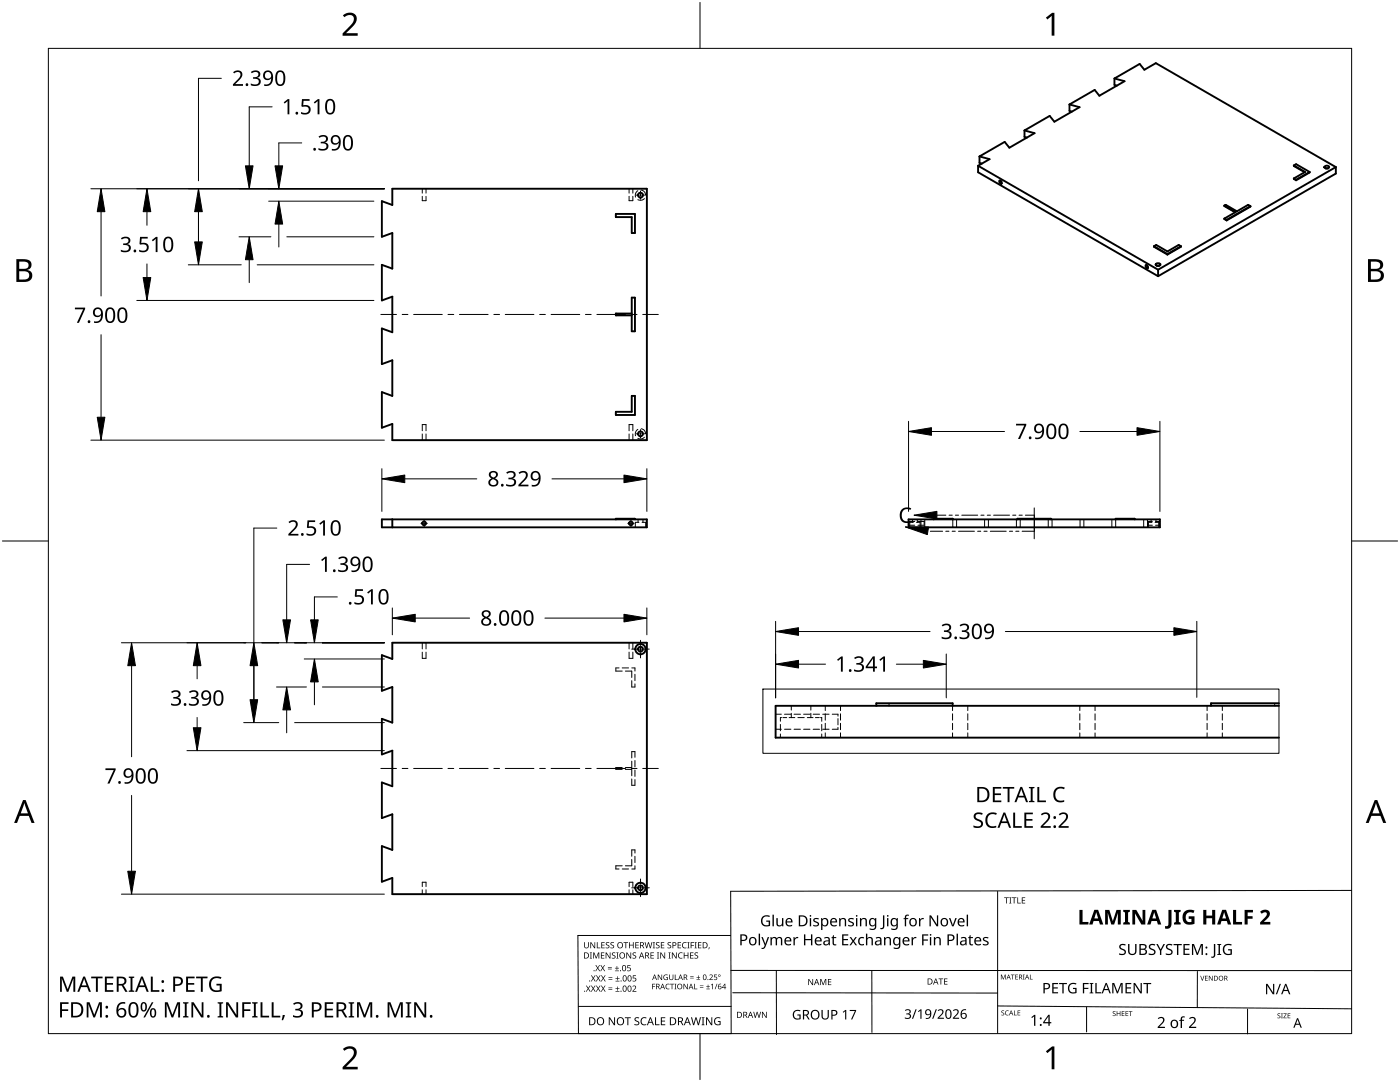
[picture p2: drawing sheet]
<svg xmlns="http://www.w3.org/2000/svg" width="279mm" height="216mm" viewBox="0 0 279 216" stroke-linecap="round" stroke-linejoin="round" font-family="sans-serif">
<g fill="none" stroke="#000" stroke-width=".2">
<path d="M84.3 37.7v.8M85 37.7v.8M85 39.2v.8h-.7v-.8M125.5 37.7v.8M126.3 37.7v.8M126.3 39.2v.8h-.8v-.8M127.3 38.1a1.09 1.09 0 0 0-.5 1.2M128 37.9a.95 .95 0 0 1 .8 1M128.6 39.6a1.08 1.08 0 0 1-1.3 .2M84.3 86.6v1.2M85 86.6v1.2M85 86v-1.3h-.7v1.3"/>
<path d="M125.5 86.6v1.2M126.3 86.6v1.2M126.3 86v-1.3h-.8v1.3M127.3 85.7a1.09 1.09 0 0 0-.5 1.3M128 85.6a.95 .95 0 0 1 .8 1M128.6 87.2a1.08 1.08 0 0 1-1.3 .3M126.1 103.5v.1M127.3 103.6v.6M127.5 104.2h-.7v1M128.1 104.2h.8v1M128.3 103.6v.6M181.3 104.8h1.3"/>
<path d="M182.1 103.6v.6M182.3 104.2h-.7v1M182.6 104.1h-1.3M182.9 104.2h.7v1M183.1 103.6v.6M183.2 104.1h1.2v.7h-1.2M183.8 103.6v1.6M184.6 103.6v1.6M187 103.5v.1M190.1 103.6v1.6M190.9 103.6v1.6M196.5 103.6v1.6"/>
<path d="M197.3 103.6v1.6M202.8 103.6v1.6M203.6 103.6v1.6M206.2 103.5v.1M206.6 103.5v.1M209.2 103.6v1.6M210 103.6v1.6M215.5 103.6v1.6M216.3 103.6v1.6M221.9 103.6v1.6M222.7 103.6v1.6M225.8 103.5v.1"/>
<path d="M228.2 103.6v1.6M229 103.6v1.6M229.7 103.6v.6M229.9 104.2h-.7v1M230 104.1h-.9v.7h.9M230.5 104.2h.7v1M230.6 104.8h.9M230.7 103.6v.6M231.5 104.1h-.9M84.3 128.3v1.2M85 128.3v1.2M85 130.1v1.3h-.7v-1.3"/>
<path d="M123.5 133.3h-.6v.6h1.3M124.8 133.9h1.3v1.3M125.4 133.3h-1.2M125.5 128.3v1.2M126.1 135.8v1.3h.6v-.6M126.1 133.3h.6v.6M126.3 128.3v1.2M126.3 130.1v1.3h-.8v-1.3M126.7 134.5v1.3M124.2 153.2h-1.3v.3h1.3M124.8 153.5h1.3v1.3M126.1 155.4v1.3h.6v-1.1"/>
<path d="M126.1 151.9v1.3h-1.3M126.7 151.7v1.3M126.7 153.7v1.2M126.7 151.1v-1.1h-.6v1.2M154.8 145.5h1.1M154.8 142.5h1.1M155.7 144.6v1.2M155.7 146.5v.7M156 143.2h-.3v.7M156.6 145.5h1.2M156.6 142.5h1.2M157 143.2h-.8"/>
<path d="M157.5 143.2h1.1M157.9 140.8v.9M157.9 142.3v.9M158.5 145.5h1.2M158.5 142.5h1.2M159.2 143.2h1.3M160.4 145.5h1.2M160.4 142.5h1.2M161.1 143.2h1.2M161.8 140.8v.9M161.8 142.3v.9M162.3 145.5h1.3"/>
<path d="M162.3 142.5h1.3M162.7 143.2h.8M163.8 143.2h.2v.7M164 144.6v1.2M164 146.5v.7M164.2 145.5h1.3M164.2 142.5h1.3M164.7 140.8v1M164.7 142.4v1.3M164.7 144.3v1.3M164.7 146.2v1M166.1 142.5h1.1v.4"/>
<path d="M167.2 145.1v.4h-1.1M167.2 143.4v1.2M167.7 140.8v1M167.7 142.4v1.3M167.7 144.3v1.3M167.7 146.2v1M177.4 140.3v.5M190.1 140.8v1M190.1 142.4v1.3M190.1 144.3v1.3M190.1 146.2v1M193.1 140.8v1"/>
<path d="M193.1 142.4v1.3M193.1 144.3v1.3M193.1 146.2v1M215.5 140.8v1M215.5 142.4v1.3M215.5 144.3v1.3M215.5 146.2v1M218.5 140.8v1M218.5 142.4v1.3M218.5 144.3v1.3M218.5 146.2v1M240.9 140.8v1"/>
<path d="M240.9 142.4v1.3M240.9 144.3v1.3M240.9 146.2v1M243.9 140.8v1M243.9 142.4v1.3M243.9 144.3v1.3M243.9 146.2v1M254.4 140.3v.5M84.3 177.5v.9M85 177.5v.9M85 176.9v-.9h-.7v.9M124.2 172.8h-1.3v.6h.6"/>
<path d="M124.2 173.4h1.2M125.5 177.5v.9M126.1 171.5v1.3h-1.3M126.3 177.5v.9M126.3 176.9v-.9h-.8v.9M126.7 170.9v1.2M126.7 172.8v.6h-.6M126.7 170.2v-.6h-.6v1.3"/>
</g>
<g fill="none" stroke="#000" stroke-width=".38">
<path d="M222.4 15.7v1.3l.5 .1M222.4 15.7l5-2.9 1 1.1 2.3-1.3 35.9 20.7M222.4 15.7l2 .5-5 2.9-.9-1.2-5.1 2.9M78.3 37.7h50.8v50.1h-50.8v-3.2l-2.1 .8v-7.2l2.1 .8v-7.1l-2.1 .8v-7.2l2.1 .8v-7.1l-2.1 .8v-7.2l2.1 .8v-7.1l-2.1 .8v-7.2l2.1 .8zM195.2 33.1v1.3l35.9 20.7M195.2 33.1l35.9 20.7M195.5 31.2l2 .6-2.3 1.3M195.5 31.2v1.3l.5 .1M199.5 36l.4 .2v.5l-.4-.3zM204.5 26v1.3l.4 .2M204.5 26l2 .6-5.1 2.9-.9-1.2-5 2.9M213.4 20.8v1.3l.5 .2"/>
<path d="M213.4 20.8l2.1 .6-5.1 2.9-.9-1.2-5 2.9M258.2 33l.5-.2 2.7 1.5M258.2 33l2.2 1.4M258.2 35.6l.5 .4M258.2 35.6l.5 .3M258.2 33l2.3 1.3-2.3 1.3M258.7 35.9v.1M261.4 34.3l-2.7 1.7M261.4 34.3l-2.7 1.6M264.4 33.2l.2-.1a.49 .49 0 0 1 .7 .3 .55 .55 0 0 1-1 0zM264.5 33.6h.5M266.6 33.3l-35.5 20.5"/>
<path d="M266.6 33.3v1.3l-35.5 20.5M122.9 42.7h3.8v3.8h-.6v-3.2h-3.2zM228.7 52.9h.2l.2 .3-.1 .3-.3-.2zM230.3 49.1l2.7 1.7M230.3 49.1l2.7 1.6M230.3 49.1l.4-.2 2.3 1.3 2.2-1.3 .5 .2M230.7 52.6l.2-.1a.55 .55 0 0 1 .7 .3 .47 .47 0 0 1-.5 .3 .47 .47 0 0 1-.4-.5zM230.8 53h.6M231.1 53.8v1.3M233 50.7v.1M235.7 49.1l-2.7 1.6M235.7 49.1l-2.7 1.7"/>
<path d="M244.4 41l.2-.1 2.3 1.3 2.2-1.3 .4 .2M244.4 41l2.2 1.3-2.2 1.3M244.4 41l2.1 1.4M244.4 43.6l.4 .4M244.4 43.6l.4 .3M244.8 43.9v.1M249.5 41.1l-4.7 2.8M249.5 41.1l-4.7 2.9M122.9 62.6h3.2v-3.2h.6v6.7h-.6v-3.2h-3.2zM126.1 79h.6v3.8h-3.8v-.6h3.2zM76.2 103.6h52.9v1.6h-52.9zM78.3 103.6v1.6"/>
<path d="M122.9 103.6v-.1h3.8v.1M181.3 103.6h50.2v1.6h-50.2zM186.3 103.6v-.1h3.9v.1M203 103.6v-.1h6.8v.1M222.7 103.6v-.1h3.8v.1M78.3 128.3h50.8v50.1h-50.8v-3.2l-2.1 .7v-7.1l2.1 .8v-7.1l-2.1 .7v-7.1l2.1 .8v-7.1l-2.1 .7v-7.1l2.1 .8v-7.1l-2.1 .7v-7.1l2.1 .8zM174.9 140.8v-.5h15.2v.5M255.2 140.3h-13.5v.5M255.2 140.8h-100.4v6.4h100.4"/>
<circle cx="127.8" cy="38.9" r=".49"/>
<circle cx="127.8" cy="86.6" r=".49"/>
<circle cx="84.6" cy="104.4" r=".38"/>
<circle cx="125.9" cy="104.4" r=".38"/>
<circle cx="127.8" cy="129.5" r="1.03"/>
<circle cx="127.8" cy="129.5" r=".49"/>
<circle cx="127.8" cy="177.2" r="1.03"/>
<circle cx="127.8" cy="177.2" r=".49"/>
</g>
<path d="M152.3 137.5h102.9v12.8h-102.9z" fill="none" stroke="#000" stroke-width=".2"/>
<g fill="none" stroke="#000" stroke-width=".2">
<path d="M44.2 15.6h-4.6v20.5M54.3 21.3h-4.6v14.8M60.2 28.5h-4.6v7.6M76.7 37.7h-58.6M20.2 42.2v16.9M29.3 42.2v2.7M29.3 52.7v2.7M39.6 42.2v6.1M48.2 52.8h-10.6M49.7 51.8v4.6M54.1 47.3h-6.4M55.6 44.7v4.6"/>
<path d="M74.6 40.1h-21M74.6 47.3h-17.4M74.6 52.8h-23.3M74.6 60h-47.3M20.2 66.8v16.5M76.2 93.5v8.5M76.7 87.8h-58.6M95.1 95.6h-14.3M110.2 95.6h14.3M129.1 93.5v8.5M181.3 84.1v17.9M185.9 86.1h14.6"/>
<path d="M226.9 86.1h-11.4M231.5 84.1v17.9M55.2 105.4h-4.5v22.9M61.8 112.6h-4.6v15.7M67.3 119.1h-4.6v9.2M24.2 128.3h52.5M26.3 132.8v18.2M39.3 132.8v2.6M50.7 132.8v6.8M55.2 137.1h6M62.7 136.1v4.5M64.3 137.1h12.4"/>
<path d="M76.7 131.5h-16M78.3 121.3v5.4M93.7 123.3h-10.8M108.7 123.3h15.8M129.1 121.3v5.4M154.8 124v15.3M159.4 132.5h5.3M184.3 132.5h-5.4M185.6 126h-26.2M188.8 130.5v8.8M200.6 126h33.7M238.8 124v15.1"/>
<path d="M26.3 158.7v15.1M37.3 149.8h39.4M39.3 143.2v2M55.6 144.2h-7M57.2 141.7v4.5M76.7 144.2h-17.9M24.2 178.4h52.5"/>
</g>
<g fill="#000" stroke="#000" stroke-width=".2">
<path d="M49 33.1h1.5l-.8 4.6zM54.9 33.1h1.5l-.8 4.6zM20.2 37.7l.7 4.5h-1.5zM29.3 37.7l.8 4.5h-1.5zM28.6 55.4h1.5l-.8 4.6zM39.6 37.7l.8 4.5h-1.6zM38.8 48.3h1.6l-.8 4.5zM49.7 47.3l.8 4.5h-1.5zM55.6 40.1l.8 4.6h-1.5zM19.4 83.3h1.5l-.7 4.5zM76.2 95.6l4.6-.8v1.5zM124.5 94.8l4.6 .8-4.6 .7z"/>
<path d="M181.3 86.1l4.6-.8v1.6zM226.9 85.3l4.6 .8-4.6 .8zM26.3 128.3l.7 4.5h-1.5zM39.3 128.3l.8 4.5h-1.5zM50.7 128.3l.7 4.5h-1.5zM49.9 139.6h1.5l-.7 4.6zM56.4 123.7h1.6l-.8 4.6zM62.7 131.5l.8 4.6h-1.5zM62 123.7h1.5l-.8 4.6zM78.3 123.3l4.6-.7v1.5zM124.5 122.6l4.6 .7-4.6 .8zM154.8 132.5l4.6-.7v1.5z"/>
<path d="M154.8 126l4.6-.7v1.5zM184.3 131.8l4.5 .7-4.5 .8zM234.3 125.3l4.5 .7-4.5 .8zM38.6 145.2h1.5l-.8 4.6zM57.2 137.1l.8 4.6h-1.6zM25.5 173.8h1.5l-.7 4.6z"/>
</g>
<g fill="#000">
<path d="M46.5 14.4a1.01 1.01 0 0 1 1.2-.4 1.01 1.01 0 0 1 .7 1l-.3 .6-1.1 1.2h1.5v.3h-2v-.3l1.1-1.1a.72 .72 0 0 0 .4-.7 .72 .72 0 0 0-.4-.6l-.9 .3zM50.1 14.4a1.09 1.09 0 0 1 1-.4 1.09 1.09 0 0 1 .9 .8 .74 .74 0 0 1-.7 .7 .81 .81 0 0 1 .8 .9 .81 .81 0 0 1-1 .8l-1.1-.2v-.3a1.08 1.08 0 0 0 1.6-.3 .62 .62 0 0 0-.8-.7h-.3v-.3a.7 .7 0 0 0 .8-.1 .7 .7 0 0 0 .2-.7 .89 .89 0 0 0-1.2 0zM56.6 20.4l.8-.6h.3v3h-.3v-2.6l-.6 .5zM60.3 19.8h1.5v.3h-1.2l-.1 .9 .5-.1a.99 .99 0 0 1 1 1.2 .99 .99 0 0 1-1.4 .7l-.5-.1v-.4a.88 .88 0 0 0 .9 .3 .88 .88 0 0 0 .6-.9 .85 .85 0 0 0-1.3-.4l-.1-.1zM62.6 20.4l.8-.6h.4v3h-.4v-2.6l-.6 .5zM63.6 27.3a1.09 1.09 0 0 1 1-.4 1.09 1.09 0 0 1 .9 .8 .74 .74 0 0 1-.7 .7 .81 .81 0 0 1 .8 .9 .81 .81 0 0 1-.9 .7l-1.1-.1v-.4a1.08 1.08 0 0 0 1.5-.2 .62 .62 0 0 0-.8-.7h-.3v-.3a.7 .7 0 0 0 .8-.1 .7 .7 0 0 0 .2-.7 .89 .89 0 0 0-1.2 0zM24.1 47.5a1.09 1.09 0 0 1 1.1-.3 1.09 1.09 0 0 1 .8 .8 .74 .74 0 0 1-.6 .7 .81 .81 0 0 1 .7 .9 .81 .81 0 0 1-.9 .7l-1.1-.1v-.4a1.08 1.08 0 0 0 1.6-.2 .62 .62 0 0 0-.8-.7h-.3v-.3a.7 .7 0 0 0 .7-.1 .7 .7 0 0 0 .3-.7 .89 .89 0 0 0-1.3 0zM28 47.3h1.5v.3h-1.2l-.1 .9a1.02 1.02 0 0 1 1.5 .8 1.02 1.02 0 0 1-1.4 1l-.5-.1v-.4a.88 .88 0 0 0 .9 .3 .88 .88 0 0 0 .6-.9 .85 .85 0 0 0-1.3-.4l-.2-.1zM30.3 47.9l.8-.6h.3v3h-.3v-2.6l-.6 .5zM15 61.4h2v.3l-1.2 2.7h-.5l1.3-2.7h-1.6zM101 94.3a1.09 1.09 0 0 1 1.1-.4 1.09 1.09 0 0 1 .8 .8 .74 .74 0 0 1-.6 .8 .81 .81 0 0 1 .7 .9 .81 .81 0 0 1-.9 .7l-1.1-.2v-.3a1.08 1.08 0 0 0 1.6-.3 .62 .62 0 0 0-.8-.7h-.3v-.3a.7 .7 0 0 0 .7 0 .7 .7 0 0 0 .3-.7 .89 .89 0 0 0-1.3-.1zM103.5 94.3a1.01 1.01 0 0 1 1.1-.3 1.01 1.01 0 0 1 .7 1l-.3 .5-1.1 1.2h1.6v.3h-2v-.3l1-1.1a.72 .72 0 0 0 .5-.6 .72 .72 0 0 0-.5-.7l-.8 .3z"/>
<path d="M202.8 84.6h2v.2l-1.2 2.8h-.4l1.2-2.7h-1.6zM57.6 104.1a1.01 1.01 0 0 1 1.1-.3 1.01 1.01 0 0 1 .7 1l-.3 .6-1.1 1.1h1.6v.4h-2.1v-.3l1.1-1.2a.72 .72 0 0 0 .5-.6 .72 .72 0 0 0-.5-.7l-.8 .3zM61.4 103.8h1.5v.4h-1.2l-.1 .9 .5-.1a.99 .99 0 0 1 1 1.2 .99 .99 0 0 1-1.4 .7l-.5-.2v-.3a.88 .88 0 0 0 .9 .2 .88 .88 0 0 0 .6-.8 .85 .85 0 0 0-1.3-.4l-.1-.1zM63.7 104.5l.8-.7h.4v3.1h-.4v-2.7l-.6 .5zM64.1 111.7l.8-.6h.3v3h-.3v-2.6l-.6 .5zM67.5 111.3a1.09 1.09 0 0 1 1.1-.3 1.09 1.09 0 0 1 .8 .8 .74 .74 0 0 1-.6 .7 .81 .81 0 0 1 .7 .9 .81 .81 0 0 1-.9 .7l-1.1-.1v-.4a1.08 1.08 0 0 0 1.6-.2 .62 .62 0 0 0-.9-.7h-.3v-.3a.7 .7 0 0 0 .8-.1 .7 .7 0 0 0 .3-.7 .89 .89 0 0 0-1.3 0zM70.9 117.6h1.5v.3h-1.2v.9l.4-.1a.99 .99 0 0 1 1 1.2 .99 .99 0 0 1-1.3 .7l-.6-.1v-.4a.88 .88 0 0 0 1 .3 .88 .88 0 0 0 .6-.9 .85 .85 0 0 0-1.3-.4l-.2-.1zM34.1 138a1.09 1.09 0 0 1 1.1-.3 1.09 1.09 0 0 1 .8 .8 .74 .74 0 0 1-.6 .7 .81 .81 0 0 1 .7 .9 .81 .81 0 0 1-.9 .7l-1.1-.1v-.4a1.08 1.08 0 0 0 1.6-.2 .62 .62 0 0 0-.8-.7h-.3v-.3a.7 .7 0 0 0 .7-.1 .7 .7 0 0 0 .3-.7 .89 .89 0 0 0-1.3 0zM37.7 138a1.09 1.09 0 0 1 1.1-.3 1.09 1.09 0 0 1 .8 .8 .74 .74 0 0 1-.6 .7 .81 .81 0 0 1 .7 .9 .81 .81 0 0 1-.9 .7l-1.1-.1v-.4a1.08 1.08 0 0 0 1.6-.2 .62 .62 0 0 0-.8-.7h-.3v-.3a.7 .7 0 0 0 .7-.1 .7 .7 0 0 0 .3-.7 .89 .89 0 0 0-1.3 0zM73.3 118.2l.8-.6h.3v3h-.4l.1-2.6-.6 .5zM167.1 131.6l.8-.6h.3v3h-.4v-2.6l-.5 .5zM170.5 131.3a1.09 1.09 0 0 1 1-.4 1.09 1.09 0 0 1 .8 .8 .74 .74 0 0 1-.6 .7 .81 .81 0 0 1 .8 .9 .81 .81 0 0 1-1 .8l-1.1-.2v-.3a1.08 1.08 0 0 0 1.6-.3 .62 .62 0 0 0-.8-.7h-.3v-.3a.7 .7 0 0 0 .8-.1 .7 .7 0 0 0 .2-.7 .89 .89 0 0 0-1.3 0z"/>
<path d="M175.5 131.6l.8-.6h.3v3h-.3v-2.6l-.6 .5zM187.9 124.7a1.09 1.09 0 0 1 1.1-.3 1.09 1.09 0 0 1 .8 .8 .74 .74 0 0 1-.6 .7 .81 .81 0 0 1 .7 .9 .81 .81 0 0 1-.9 .7l-1.1-.1v-.4a1.08 1.08 0 0 0 1.6-.2 .62 .62 0 0 0-.8-.7h-.3v-.3a.7 .7 0 0 0 .7-.1 .7 .7 0 0 0 .3-.7 .89 .89 0 0 0-1.3 0zM191.5 124.7a1.09 1.09 0 0 1 1.1-.3 1.09 1.09 0 0 1 .8 .8 .74 .74 0 0 1-.6 .7 .81 .81 0 0 1 .7 .9 .81 .81 0 0 1-.9 .7l-1.1-.1v-.4a1.08 1.08 0 0 0 1.6-.2 .62 .62 0 0 0-.8-.7h-.3v-.3a.7 .7 0 0 0 .7-.1 .7 .7 0 0 0 .3-.7 .89 .89 0 0 0-1.3 0zM21 153.3h2.1v.3l-1.2 2.8h-.5l1.3-2.7h-1.7zM210.6 157.4a1.7 1.7 0 0 1 1.9-.2l-.1 .3a1.19 1.19 0 0 0-1.5 .1 1.19 1.19 0 0 0-.2 1.5 1.15 1.15 0 0 0 1.7 .6v.3a1.56 1.56 0 0 1-1.9-.4 1.56 1.56 0 0 1-.1-1.9zM194.5 162.4a1.44 1.44 0 0 1 1.6-.1l-.1 .3-.2-.1a.65 .65 0 0 0-.7-.1 .65 .65 0 0 0-.4 .6l.2 .3a1.25 1.25 0 0 1 1.3 1.3 1.31 1.31 0 0 1-1.9 .5v-.4a1.08 1.08 0 0 0 1.5-.2 1.08 1.08 0 0 0-1.1-.9 .8 .8 0 0 1-.2-1.2zM197 162.5a1.69 1.69 0 0 1 1.9-.2l-.1 .3-.8-.2a1.24 1.24 0 0 0-.9 1.7 1.24 1.24 0 0 0 1.7 .7v.3a1.56 1.56 0 0 1-1.9-.4 1.56 1.56 0 0 1-.1-1.9zM198.1 157h1.7v.4h-1.3v.9h1.3v.3h-1.3v1.1h1.3v.4h-1.7zM200.1 157h2.3v.4h-.9v2.7h-.4v-2.7h-1zM202.2 162.1h.4v2.7h1.3v.4h-1.7zM204.4 162.1h1.7v.4h-1.3v.9h1.3v.4h-1.3v1h1.3v.4h-1.7zM205.3 157h1.1v.3h-.3v2.5h.3v.3h-1.1v-.3h.4v-2.5h-.4z"/>
<path d="M207 157h.4v2.7h1.3v.4h-1.7zM207.7 162.5a1.01 1.01 0 0 1 1.2-.4 1.01 1.01 0 0 1 .7 1l-.3 .6-1.1 1.1h1.5v.4h-2v-.3l1.1-1.1a.72 .72 0 0 0 .4-.7 .72 .72 0 0 0-.4-.7l-.9 .3zM211.3 162.5a1.01 1.01 0 0 1 1.2-.4 1.01 1.01 0 0 1 .6 1l-.2 .6-1.2 1.1h1.6v.4h-2v-.3l1.1-1.1a.72 .72 0 0 0 .4-.7 .72 .72 0 0 0-.5-.7l-.8 .3zM12 194.9h.6l.9 2.5 1-2.5h.5v3h-.4l.1-2.7-1.1 2.7h-.3l-1-2.7v2.7h-.3zM18.2 194.9h2.3v.3h-1v2.7h-.4v-2.7h-.9zM20.9 194.9h1.7v.3h-1.3v1h1.2v.3h-1.2v1.1h1.3v.3h-1.7zM25.7 194.9h1.1v.2l-.4 .1v2.4l.4 .1v.2h-1.1v-.2l.4-.1v-2.4l-.4-.1zM30.1 194.9h.4v2.7h1.3v.3h-1.7zM30.3 200h.3l-1.7 3h-.3zM37.1 194.9h1.7v.3h-1.3v1h1.3v.3h-1.3v1.1h1.3v.3h-1.7zM39.1 194.9h2.3v.3h-.9v2.7h-.4v-2.7h-1zM42.1 195.2a1.95 1.95 0 0 1 2.1-.2l-.1 .3a1.25 1.25 0 0 0-2 1 1.25 1.25 0 0 0 1.8 1.2v-.9h-.7v-.3h1v1.5l-.2 .1a1.62 1.62 0 0 1-2.1-.6 1.62 1.62 0 0 1 .2-2.1z"/>
<path d="M12 200h1.7v.3h-1.3v1.1h1.2v.3h-1.2v1.3h-.4zM17.3 200h.6l.9 2.5 1-2.5h.5v3h-.3v-2.6l-1 2.6h-.4l-1-2.6 .1 2.6h-.4zM32.9 200h.6l.9 2.5 1-2.5h.5v3h-.3v-2.6l-1 2.6h-.4l-1-2.6 .1 2.6h-.4zM36.5 200h1.1v.2l-.3 .1v2.4l.3 .1v.2h-1.1v-.2l.4-.1v-2.4l-.4-.1zM38.2 200h.4l1.7 2.5v-2.5h.3v3h-.4l-1.7-2.5 .1 2.5h-.4zM43.4 200h1.1v.2l-.3 .1v2.4l.3 .1v.2h-1.1v-.2l.4-.1v-2.4l-.4-.1zM45.1 200h.5l1.6 2.5v-2.5h.3v3h-.4l-1.6-2.5v2.5h-.4zM48.3 200h1.7v.3h-1.3v1.1h1.3v.3h-1.3v1.3h-.4zM50.3 200h1.1v.2l-.3 .1v2.4l.3 .1v.2h-1.1v-.2l.4-.1v-2.4l-.4-.1zM52 200h.4v2.7h1.3v.3h-1.7zM54.2 200h.4v2.7h1.3v.3h-1.7zM56.4 202.5l.5 .1-.4 1h-.3z"/>
<path d="M58.5 200.3a1.09 1.09 0 0 1 1.1-.4 1.09 1.09 0 0 1 .8 .8 .74 .74 0 0 1-.6 .7 .81 .81 0 0 1 .7 .9 .81 .81 0 0 1-.9 .7l-1.1-.1v-.3a1.08 1.08 0 0 0 1.6-.3 .62 .62 0 0 0-.9-.7h-.3v-.3a.7 .7 0 0 0 .8-.1 .7 .7 0 0 0 .3-.7 .89 .89 0 0 0-1.3 0zM64.8 200h1.7v.3h-1.3v1h1.2v.3h-1.2v1.1h1.3v.3h-1.7zM69.6 200h1.1v.2l-.4 .1v2.4l.4 .1v.2h-1.1v-.2l.3-.1v-2.4l-.3-.1zM71.3 200h.5l1 2.5 .9-2.5h.6v3h-.4v-2.6l-1 2.6h-.3l-1-2.6v2.6h-.3zM77.4 200h.5l1 2.5 .9-2.5h.6v3h-.4v-2.6l-1 2.6h-.3l-1-2.6v2.6h-.3zM81 200h1.1v.2l-.4 .1v2.4l.4 .1v.2h-1.1v-.2l.3-.1v-2.4l-.3-.1zM82.7 200h.4l1.6 2.5v-2.5h.4v3h-.5l-1.6-2.5v2.5h-.3z"/>
<path d="M52.8 14.3a1.11 1.11 0 0 1 1.3 0 1.11 1.11 0 0 1 .4 1.3 1.38 1.38 0 0 1-1.8 1.5v-.3a1.01 1.01 0 0 0 1.1-.2 1.01 1.01 0 0 0 .3-1 .94 .94 0 0 1-1.4 .1 .94 .94 0 0 1 .1-1.4zM52.8 15a.7 .7 0 0 0 1.4 0 .7 .7 0 0 0-1.4 0z"/>
<path d="M55.3 14.3a1.05 1.05 0 0 1 1.2-.1 1.05 1.05 0 0 1 .4 1.2 1.28 1.28 0 0 1-1.1 1.8 1.37 1.37 0 0 1-.9-1.8l.2-.8zM55.5 14.5a2.23 2.23 0 0 0 .1 2.3 .68 .68 0 0 0 .8-.2 .68 .68 0 0 0 .2-.7 1.17 1.17 0 0 0-.7-1.5z"/>
<path d="M65.3 19.9a1.05 1.05 0 0 1 1.2 0 1.05 1.05 0 0 1 .4 1.2v.2a1.18 1.18 0 0 1-1.1 1.5 1.37 1.37 0 0 1-.9-1.7l.1-.8zM65.5 20.2l-.2 .5v1.2a.6 .6 0 0 0 .6 .6 .6 .6 0 0 0 .6-.7 1.66 1.66 0 0 0-.5-1.7z"/>
<path d="M66.3 27.2a1.06 1.06 0 0 1 1.2-.1 1.06 1.06 0 0 1 .5 1.2 1.42 1.42 0 0 1-1.8 1.7v-.3a1.01 1.01 0 0 0 1.1-.2 1.01 1.01 0 0 0 .3-1 .94 .94 0 0 1-1.4 .1 .94 .94 0 0 1 .1-1.4zM66.3 27.9a.7 .7 0 0 0 1.4 0 .7 .7 0 0 0-1.4 0z"/>
<path d="M68.8 27.1a1.05 1.05 0 0 1 1.3 0 1.05 1.05 0 0 1 .3 1.2v.2a1.18 1.18 0 0 1-1.1 1.5 1.37 1.37 0 0 1-.9-1.7l.2-.8zM69 27.4l-.2 .5v1.2a.6 .6 0 0 0 .6 .6 .6 .6 0 0 0 .6-.6 1.66 1.66 0 0 0-.4-1.8z"/>
<path d="M33 47.4a1.05 1.05 0 0 1 1.2 0 1.05 1.05 0 0 1 .4 1.2 1.28 1.28 0 0 1-1.1 1.7 1.37 1.37 0 0 1-.9-1.7l.1-.8zM33.2 47.7a2.23 2.23 0 0 0 .1 2.3 .68 .68 0 0 0 .7-.2 .68 .68 0 0 0 .2-.7 1.17 1.17 0 0 0-.6-1.6z"/>
<path d="M18.8 61.6a1.11 1.11 0 0 1 1.4 0 1.11 1.11 0 0 1 .3 1.3 1.38 1.38 0 0 1-1.7 1.5v-.3a1.01 1.01 0 0 0 1-.2 1.01 1.01 0 0 0 .3-1 .94 .94 0 0 1-1.4 .1 .94 .94 0 0 1 .1-1.4zM18.9 62.3a.66 .66 0 0 0 1.3 0 .66 .66 0 0 0-1.3 0z"/>
<path d="M21.4 61.5a1.05 1.05 0 0 1 1.2 0 1.05 1.05 0 0 1 .4 1.2 1.28 1.28 0 0 1-1.1 1.7 1.37 1.37 0 0 1-.9-1.7l.1-.8zM21.6 61.8a2.23 2.23 0 0 0 .1 2.3 .68 .68 0 0 0 .7-.2 .68 .68 0 0 0 .2-.7 1.17 1.17 0 0 0-.6-1.5z"/>
<path d="M23.8 61.5a1.05 1.05 0 0 1 1.2 0 1.05 1.05 0 0 1 .4 1.2 1.28 1.28 0 0 1-1.1 1.7 1.37 1.37 0 0 1-.9-1.7l.1-.6zM24 61.8a2.23 2.23 0 0 0 .1 2.3 .68 .68 0 0 0 .8-.2 .68 .68 0 0 0 .1-.7 1.17 1.17 0 0 0-.6-1.5z"/>
<path d="M97.7 94.3a.88 .88 0 0 1 1.1-.3 .88 .88 0 0 1 .4 1.1l-.4 .3a.87 .87 0 0 1 .6 1.2 .87 .87 0 0 1-1.2 .5 .82 .82 0 0 1-.7-.8 .82 .82 0 0 1 .6-.8l-.1-.1a.77 .77 0 0 1-.3-1.1zM97.8 96.3a.6 .6 0 0 0 1.2 0 .6 .6 0 0 0-1.2 0zM98 94.8a.5 .5 0 0 0 1 0 .5 .5 0 0 0-1 0z"/>
<path d="M106.2 94.2a1.11 1.11 0 0 1 1.3 0 1.11 1.11 0 0 1 .4 1.3 1.38 1.38 0 0 1-1.8 1.5v-.3a1.01 1.01 0 0 0 1.1-.1 1.01 1.01 0 0 0 .3-1 .94 .94 0 0 1-1.4 0 .94 .94 0 0 1 .1-1.4zM106.2 94.9a.7 .7 0 0 0 1.4 0 .7 .7 0 0 0-1.4 0z"/>
<path d="M206.6 84.8a1.11 1.11 0 0 1 1.4 0 1.11 1.11 0 0 1 .4 1.3 1.38 1.38 0 0 1-1.8 1.5v-.3a1.01 1.01 0 0 0 1-.2 1.01 1.01 0 0 0 .4-1 .94 .94 0 0 1-1.4 .1 .94 .94 0 0 1 0-1.4zM206.7 85.5a.66 .66 0 0 0 1.3 0 .66 .66 0 0 0-1.3 0z"/>
<path d="M209.2 84.7a1.05 1.05 0 0 1 1.2 0 1.05 1.05 0 0 1 .4 1.2 1.28 1.28 0 0 1-1.1 1.7 1.37 1.37 0 0 1-.9-1.7l.1-.8zM209.4 85a2.23 2.23 0 0 0 .1 2.2 .68 .68 0 0 0 .8-.1 .68 .68 0 0 0 .1-.7 1.17 1.17 0 0 0-.6-1.6z"/>
<path d="M211.6 84.7a1.05 1.05 0 0 1 1.3 0 1.05 1.05 0 0 1 .3 1.2 1.28 1.28 0 0 1-1.1 1.7 1.37 1.37 0 0 1-.9-1.7l.1-.7zM211.8 85a2.23 2.23 0 0 0 .2 2.2 .68 .68 0 0 0 .7-.1 .68 .68 0 0 0 .2-.7 1.17 1.17 0 0 0-.7-1.6z"/>
<path d="M66.4 104a1.05 1.05 0 0 1 1.2 0 1.05 1.05 0 0 1 .4 1.2v.1a1.18 1.18 0 0 1-1.1 1.6 1.37 1.37 0 0 1-.9-1.7l.1-.8zM66.6 104.3a1.88 1.88 0 0 0 .2 2.3 .71 .71 0 0 0 .8-1 1.17 1.17 0 0 0-.6-1.5z"/>
<path d="M70.2 111.3a1.11 1.11 0 0 1 1.3 0 1.11 1.11 0 0 1 .4 1.3 1.38 1.38 0 0 1-1.8 1.5v-.3a1.01 1.01 0 0 0 1.1-.2 1.01 1.01 0 0 0 .3-1 .94 .94 0 0 1-1.4 .1 .94 .94 0 0 1 .1-1.4zM70.3 112a.66 .66 0 0 0 1.3 0 .66 .66 0 0 0-1.3 0z"/>
<path d="M72.7 111.2a1.05 1.05 0 0 1 1.3 0 1.05 1.05 0 0 1 .4 1.2 1.28 1.28 0 0 1-1.2 1.7 1.37 1.37 0 0 1-.8-1.7l.1-.8zM73 111.5a2.23 2.23 0 0 0 .1 2.3 .68 .68 0 0 0 .7-.2 .68 .68 0 0 0 .2-.7 1.17 1.17 0 0 0-.6-1.6z"/>
<path d="M75.9 117.7a1.05 1.05 0 0 1 1.3 0 1.05 1.05 0 0 1 .3 1.2v.2a1.18 1.18 0 0 1-1.1 1.5 1.37 1.37 0 0 1-.9-1.7l.2-.8zM76.1 118l-.2 .5v1.2a.6 .6 0 0 0 .6 .6 .6 .6 0 0 0 .6-.7 1.66 1.66 0 0 0-.4-1.7z"/>
<path d="M40.4 138a1.11 1.11 0 0 1 1.4 0 1.11 1.11 0 0 1 .3 1.3 1.38 1.38 0 0 1-1.7 1.5v-.3a1.01 1.01 0 0 0 1-.2 1.01 1.01 0 0 0 .3-1 .94 .94 0 0 1-1.4 .1 .94 .94 0 0 1 .1-1.4zM40.5 138.7a.66 .66 0 0 0 1.3 0 .66 .66 0 0 0-1.3 0z"/>
<path d="M43 137.9a1.05 1.05 0 0 1 1.2 0 1.05 1.05 0 0 1 .4 1.2 1.3 1.3 0 0 1-1 1.7 1.22 1.22 0 0 1-1-1.5l.1-.9zM43.2 138.2a2.23 2.23 0 0 0 .1 2.3 .68 .68 0 0 0 .8-.2 .68 .68 0 0 0 .1-.7 1.17 1.17 0 0 0-.6-1.6z"/>
<path d="M96.3 122.1a.88 .88 0 0 1 1.1-.3 .88 .88 0 0 1 .4 1.1l-.4 .3a.87 .87 0 0 1 .6 1.1 .87 .87 0 0 1-1.2 .6 .82 .82 0 0 1-.8-.8 .82 .82 0 0 1 .7-.9h-.2a.77 .77 0 0 1-.2-1.1zM96.4 124.1a.6 .6 0 0 0 1.2 0 .6 .6 0 0 0-1.2 0zM96.5 122.6a.55 .55 0 0 0 1.1 0 .55 .55 0 0 0-1.1 0z"/>
<path d="M100 122a1.05 1.05 0 0 1 1.2-.1 1.05 1.05 0 0 1 .4 1.2 1.31 1.31 0 0 1-1 1.8 1.22 1.22 0 0 1-1-1.6l.1-.8zM100.2 122.2a1.88 1.88 0 0 0 .2 2.3 .71 .71 0 0 0 .8-.9 1.17 1.17 0 0 0-.6-1.5z"/>
<path d="M102.4 122a1.05 1.05 0 0 1 1.2-.1 1.05 1.05 0 0 1 .4 1.2 1.3 1.3 0 0 1-1 1.8 1.22 1.22 0 0 1-1-1.6l.1-.8zM102.6 122.2l-.2 .5v1.2a.6 .6 0 0 0 .6 .7 .6 .6 0 0 0 .6-.7 1.66 1.66 0 0 0-.4-1.8z"/>
<path d="M104.8 122a1.05 1.05 0 0 1 1.3-.1 1.05 1.05 0 0 1 .4 1.2 1.28 1.28 0 0 1-1.2 1.8 1.37 1.37 0 0 1-.8-1.8l.1-.8zM105.1 122.2a1.88 1.88 0 0 0 .2 2.3 .71 .71 0 0 0 .8-.9 1.17 1.17 0 0 0-.6-1.5z"/>
<path d="M174.2 131h.4v2h.4v.3h-.4v.7h-.4v-.7h-1.4v-.3zM174.2 131.4l-1.1 1.6h1.1z"/>
<path d="M194.3 124.6a1.05 1.05 0 0 1 1.3 0 1.05 1.05 0 0 1 .4 1.2 1.3 1.3 0 0 1-1.1 1.7 1.22 1.22 0 0 1-1-1.5l.1-.8zM194.5 124.9a2.23 2.23 0 0 0 .2 2.3 .68 .68 0 0 0 .7-.2 .68 .68 0 0 0 .2-.7 1.17 1.17 0 0 0-.7-1.6z"/>
<path d="M196.6 124.7a1.11 1.11 0 0 1 1.4 0 1.11 1.11 0 0 1 .4 1.3 1.38 1.38 0 0 1-1.8 1.5v-.3a1.01 1.01 0 0 0 1-.2 1.01 1.01 0 0 0 .4-1 .94 .94 0 0 1-1.4 .1 .94 .94 0 0 1 0-1.4zM196.7 125.4a.66 .66 0 0 0 1.3 0 .66 .66 0 0 0-1.3 0z"/>
<path d="M24.9 153.6a1.06 1.06 0 0 1 1.3-.2 1.06 1.06 0 0 1 .4 1.2 1.42 1.42 0 0 1-1.7 1.8v-.4a1.01 1.01 0 0 0 1-.1 1.01 1.01 0 0 0 .3-1 .94 .94 0 0 1-1.4 .1 .94 .94 0 0 1 .1-1.4zM25 154.3a.66 .66 0 0 0 1.3 0 .66 .66 0 0 0-1.3 0z"/>
<path d="M27.5 153.5a1.05 1.05 0 0 1 1.2 0 1.05 1.05 0 0 1 .4 1.1 1.3 1.3 0 0 1-1 1.8 1.22 1.22 0 0 1-1-1.6l.1-.8zM27.7 153.8l-.2 .5v1.1a.6 .6 0 0 0 .6 .7 .6 .6 0 0 0 .6-.7 1.66 1.66 0 0 0-.5-1.8z"/>
<path d="M29.9 153.5a1.05 1.05 0 0 1 1.2 0 1.05 1.05 0 0 1 .4 1.1v.2a1.18 1.18 0 0 1-1.1 1.6 1.37 1.37 0 0 1-.9-1.8l.1-.6zM30.1 153.8l-.2 .5v1.1a.6 .6 0 0 0 .6 .7 .6 .6 0 0 0 .6-.7 1.66 1.66 0 0 0-.4-1.8z"/>
<path d="M195 157h1a1.52 1.52 0 0 1 1.5 1.6 1.52 1.52 0 0 1-1.6 1.5h-.9zM195.4 157.4v2.3h.4a1.08 1.08 0 0 0 1.3-1.2 1.03 1.03 0 0 0-1.2-1.1z"/>
<path d="M200.3 162.1h.3l1.2 3.1h-.4l-.4-1h-1.2l-.3 1h-.4zM200.4 162.5l-.4 1.4h.9z"/>
<path d="M203.6 157h.4l1.2 3.1h-.4l-.4-1h-1.2l-.4 1h-.3zM203.8 157.4l-.5 1.4h1z"/>
<path d="M16.6 194.9h.4l1.1 3h-.3l-.4-.9h-1.2l-.4 .9h-.4zM16.8 195.3l-.5 1.3h1z"/>
<path d="M23.3 194.9h.8a.87 .87 0 0 1 1.1 .6 .87 .87 0 0 1-.6 1l.9 1.4h-.5l-.7-1.2h-.6v1.2h-.4zM23.7 195.2v1.1h.4a.58 .58 0 0 0 .7-.5 .58 .58 0 0 0-.7-.6z"/>
<path d="M28.2 194.9h.3l1.2 3h-.4l-.4-.9h-1.2l-.3 .9h-.4zM28.3 195.3l-.5 1.3h1z"/>
<path d="M34.6 194.9h.8a.95 .95 0 0 1 1.1 .9 .95 .95 0 0 1-1.2 .9h-.3v1.2h-.4zM35 195.2v1.2a.8 .8 0 0 0 1.1-.8 .85 .85 0 0 0-1.1-.4z"/>
<path d="M14.2 200h.9a1.52 1.52 0 0 1 1.5 1.5 1.52 1.52 0 0 1-1.6 1.5h-.8zM14.6 200.3v2.4h.4a1.19 1.19 0 0 0 1.2-1.2 1.19 1.19 0 0 0-1.1-1.2z"/>
<path d="M23.7 200.3l.3-.2 .6-.2 .4 .1v.3a1.03 1.03 0 0 0-1.4 1.2 .95 .95 0 0 1 1.5 0 .95 .95 0 0 1-.3 1.4 1.13 1.13 0 0 1-1.3-.1 1.13 1.13 0 0 1-.3-1.3l.2-.7zM23.6 202.1a.66 .66 0 0 0 1.3 0 .66 .66 0 0 0-1.3 0z"/>
<path d="M26 200.2a1.05 1.05 0 0 1 1.2-.1 1.05 1.05 0 0 1 .4 1.2 1.3 1.3 0 0 1-1 1.8 1.22 1.22 0 0 1-1-1.6l.1-.8zM26.2 200.4a2.23 2.23 0 0 0 .1 2.3 .68 .68 0 0 0 .8-.2 .68 .68 0 0 0 .2-.7 1.17 1.17 0 0 0-.7-1.5z"/>
<path d="M28.3 200.1a.68 .68 0 0 1 .8 0 .68 .68 0 0 1 .2 .8 .69 .69 0 0 1-.6 .9 .69 .69 0 0 1-.6-.9zM28.5 200.3l-.1 .6a.42 .42 0 0 0 0 .5 .42 .42 0 0 0 .4 .1l.2-.6a.43 .43 0 0 0 0-.5 .43 .43 0 0 0-.5-.1z"/>
<path d="M30.2 201.3a.68 .68 0 0 1 .8 0 .68 .68 0 0 1 .2 .8 .69 .69 0 0 1-.7 1 .69 .69 0 0 1-.6-1zM30.4 201.5l-.2 .6a.4 .4 0 0 0 0 .5 .4 .4 0 0 0 .5 .1l.2-.6a.42 .42 0 0 0-.1-.5 .42 .42 0 0 0-.4-.1z"/>
<path d="M62.2 200h.8a.92 .92 0 0 1 1.2 .9 1.12 1.12 0 0 1-1.6 .9v1.2h-.4zM62.6 200.3v1.2a.82 .82 0 0 0 1.2-.6 .61 .61 0 0 0-.8-.6z"/>
<path d="M67.2 200h.8a.87 .87 0 0 1 1.1 .6 .87 .87 0 0 1-.6 1.1l.8 1.3h-.4l-.7-1.2h-.6v1.2h-.4zM67.6 200.3v1.1h.4a.58 .58 0 0 0 .7-.5 .58 .58 0 0 0-.7-.6z"/>
<circle cx="49.3" cy="16.9" r=".27"/>
<circle cx="59.3" cy="22.6" r=".28"/>
<circle cx="62.8" cy="29.8" r=".28"/>
<circle cx="26.9" cy="50.1" r=".28"/>
<circle cx="17.8" cy="64.2" r=".27"/>
<circle cx="100.3" cy="96.8" r=".28"/>
<circle cx="205.6" cy="87.4" r=".27"/>
<circle cx="60.4" cy="106.6" r=".28"/>
<circle cx="66.7" cy="113.9" r=".27"/>
<circle cx="69.9" cy="120.4" r=".28"/>
<circle cx="98.8" cy="124.6" r=".28"/>
<circle cx="169.7" cy="133.8" r=".27"/>
<circle cx="190.7" cy="127.3" r=".28"/>
<circle cx="23.9" cy="156.1" r=".28"/>
<circle cx="36.9" cy="140.6" r=".27"/>
<circle cx="210.5" cy="165" r=".28"/>
<circle cx="210.5" cy="163.1" r=".28"/>
<circle cx="32.5" cy="197.7" r=".28"/>
<circle cx="32.5" cy="195.9" r=".28"/>
<circle cx="21.3" cy="202.8" r=".28"/>
<circle cx="21.3" cy="201" r=".28"/>
<circle cx="41.6" cy="202.8" r=".28"/>
<circle cx="75.3" cy="202.8" r=".28"/>
<circle cx="86.1" cy="202.8" r=".28"/>
</g>
<g fill="none" stroke="#000" stroke-width=".2">
<path d="M127.5 38.9h-.5M127.7 38.9h.3M127.8 39.3v.5M127.8 38.1v.5M127.8 38.8v.3M128.2 38.9h.5M127.5 86.6h-.5M127.7 86.6h.3M127.8 86.9v.5M127.8 85.7v.5M127.8 86.4v.3M128.2 86.6h.5"/>
<path d="M84.4 104.4h-.4M84.5 104.4h.3M84.6 104.7v.4M84.6 103.8v.4M84.6 104.3v.3M84.9 104.4h.4M125.7 104.4h-.4M125.8 104.4h.3M125.9 104.7v.4M125.9 103.8v.4M125.9 104.3v.3M126.2 104.4h.4"/>
<path d="M126.1 129.5h1M127.8 130.2v1.1M127.8 127.8v1M127.8 129.2v.7M128.2 129.5h-.7M129.6 129.5h-1.1M126.1 177.1h1M127.8 177.9v1M127.8 175.4v1M127.8 176.8v.7M128.2 177.1h-.7M129.6 177.1h-1.1"/>
</g>
<g fill="none" stroke="#000" stroke-width=".2">
<path d="M79.1 62.7h-3.1M81.4 62.7h-1.1M88.3 62.7h-5.7M90.6 62.7h-1.2M97.4 62.7h-5.7M99.7 62.7h-1.1M106.6 62.7h-5.8M108.8 62.7h-1.1M115.7 62.7h-5.7M118 62.7h-1.2M124.8 62.7h-5.7M127.1 62.7h-1.1"/>
<path d="M131.4 62.7h-3.1M206.4 101.4v6.1M79.1 153.3h-3.1M81.4 153.3h-1.1M88.3 153.3h-5.7M90.6 153.3h-1.2M97.4 153.3h-5.7M99.7 153.3h-1.1M106.6 153.3h-5.8M108.8 153.3h-1.1M115.7 153.3h-5.7M118 153.3h-1.2"/>
<path d="M124.8 153.3h-5.7M127.1 153.3h-1.1M131.4 153.3h-3.1"/>
</g>
<path d="M179.9 101.7a1.7 1.7 0 0 1 2-.3l-.2 .3-.8-.1a1.24 1.24 0 0 0-.9 1.6 1.24 1.24 0 0 0 1.7 .7v.3a1.56 1.56 0 0 1-1.8-.3 1.56 1.56 0 0 1-.2-1.9z" fill="#000"/>
<g fill="none" stroke="#000" stroke-width=".2">
<path d="M185.7 106h2.4M187 102.8h1.8M188.7 106h.7M189.4 102.8h.6M190 106h.7M190.7 102.8h.6M191.3 106h3.2M191.9 102.8h3.2M195.1 106h.6M195.8 102.8h.6M196.4 106h.6M197 102.8h.7"/>
<path d="M197.6 106h3.2M198.3 102.8h3.2M201.4 106h.7M202.1 102.8h.6M202.7 106h.7M203.4 102.8h.6M204.6 102.8h1.8v3.2h-2.4"/>
</g>
<path d="M180.7 105.1l4.6 .1-.2 1.5zM182.4 102.8l4.6-.8v1.6z" fill="#000" stroke="#000" stroke-width=".2"/>
<path d="M9.7 9.7h260v196.5h-260z" fill="none" stroke="#000" stroke-width=".2"/>
<path d="M139.7 .5v9.2M.5 108h9.2M269.7 108h9.2M139.7 206.2v9.2" fill="none" stroke="#000" stroke-width=".2"/>
<g fill="#000">
<path d="M68.4 3.1a1.64 1.64 0 0 1 2.8 .4 2.52 2.52 0 0 1-1.2 2.2l-.9 .9h2.3v.5h-3v-.4l1.2-1.2a1.95 1.95 0 0 0 .9-2.2 1.23 1.23 0 0 0-1.8 .1zM208.7 3.5l1.3-.9h.4v4.5h-.5v-4l-.9 .8zM68.4 209.3a1.64 1.64 0 0 1 2.8 .4 2.52 2.52 0 0 1-1.2 2.2l-.9 1h2.3v.5h-3v-.5l1.2-1.2a1.95 1.95 0 0 0 .9-2.1 1.23 1.23 0 0 0-1.8 .1zM208.7 209.8l1.3-1h.4v4.6h-.5v-4l-.9 .7z"/>
<path d="M3.3 51.7h1.3a1.28 1.28 0 0 1 1.7 1.3 1.04 1.04 0 0 1-.9 .9 1.23 1.23 0 0 1 1 1.5 1.23 1.23 0 0 1-1.5 .9h-1.6zM3.8 54.1v1.7h1a.86 .86 0 0 0 1-.9 .86 .86 0 0 0-1.1-.8zM3.8 52.2v1.4h.9a.78 .78 0 0 0 1-.7 .78 .78 0 0 0-1.1-.7z"/>
<path d="M273 51.7h1.3a1.28 1.28 0 0 1 1.7 1.3 1.04 1.04 0 0 1-.8 .9 1.23 1.23 0 0 1 1 1.5 1.23 1.23 0 0 1-1.6 .9h-1.6zM273.6 54.1v1.7h.9a.86 .86 0 0 0 1.1-.9 .86 .86 0 0 0-1.1-.8zM273.6 52.2v1.4h.8a.78 .78 0 0 0 1-.7 .78 .78 0 0 0-1.1-.7z"/>
<path d="M4.6 159.6h.5l1.8 4.6h-.6l-.6-1.4h-1.8l-.5 1.4h-.6zM4.8 160.2l-.7 2.1h1.5z"/>
<path d="M274.3 159.6h.6l1.7 4.6h-.6l-.5-1.4h-1.8l-.6 1.4h-.5zM274.6 160.2l-.7 2.1h1.4z"/>
</g>
<path d="M199.1 177.9v28.2M269.7 177.7l-123.9 .1 .1 28.4h-30.5l-.1-19.5h30.5M145.9 193.6l123.8 .1M146.2 198.1l52.9 .1M154.9 193.6l.1 12.8M174 193.6v12.4M239 193.8l-.1 7.3M145.9 200.8h-30.5M199.1 200.7l70.6 .6M216.8 201v4.9M249 201.3v5" fill="none" stroke="#000" stroke-width=".2"/>
<g fill="#000">
<path d="M116.6 188h.1v.8a.32 .32 0 0 0 .3 .3 .32 .32 0 0 0 .3-.3v-.8h.2v.8a.47 .47 0 0 1-.5 .4 .47 .47 0 0 1-.4-.4zM116.9 196.7h.2l.3 .4 .3-.4h.2l-.4 .5 .4 .7h-.2l-.3-.5-.3 .5h-.2l.4-.7zM117.7 190h.4l-.1 .2v.9l.1 .2h-.4l.2-.2v-.9zM117.8 188h.2l.6 1v-1h.2v1.2h-.2l-.7-1 .1 1h-.2zM117.9 196.7h.2l.3 .4 .3-.4h.2l-.4 .5 .4 .7h-.2l-.3-.5-.3 .5h-.2l.4-.7zM117.9 194.6h.2l.3 .5 .3-.5h.2l-.4 .6 .4 .6h-.2l-.3-.5-.3 .5h-.2l.4-.6zM118.4 190h.2l.4 1 .4-1h.2v1.3h-.2l.1-1.1-.5 1.1h-.1l-.4-1.1v1.1h-.1zM119.1 188h.2v1.1h.5v.1h-.7zM118.8 192.6h.2l.3 .5 .3-.5h.1l-.3 .6 .4 .6h-.2l-.3-.5-.3 .5h-.2l.4-.6zM118.9 196.7h.2l.3 .4 .3-.4h.2l-.4 .5 .4 .7h-.2l-.3-.5-.3 .5h-.2l.4-.7zM118.9 194.6h.2l.3 .5 .3-.5h.2l-.4 .6 .4 .6h-.2l-.3-.5-.3 .5h-.2l.4-.6zM119.9 190h.7v.2h-.5v.4h.5v.1h-.5v.4h.5v.2h-.7z"/>
<path d="M120 188h.7v.1h-.5v.4h.5v.1h-.5v.5h.5v.1h-.7zM119.8 192.6h.2l.3 .5 .3-.5h.1l-.3 .6 .4 .6h-.2l-.3-.5-.3 .5h-.2l.4-.6zM119.9 196.7h.2l.3 .4 .3-.4h.1l-.3 .5 .4 .7h-.2l-.3-.5-.3 .5h-.2l.4-.7zM119.9 194.6h.2l.3 .5 .3-.5h.2l-.4 .6 .4 .6h-.2l-.3-.5-.3 .5h-.2l.4-.6zM121.3 193.3h.8v.1h-.8zM121.3 193h.8v.1h-.8zM121.4 197.4h.8v.1h-.8zM121.4 197.1h.8v.1h-.8zM121.4 195.3h.8v.2h-.8zM121.4 195h.8v.1h-.8zM120.9 188.1l.5-.1 .2 .1v.1a.25 .25 0 0 0-.4-.1 .25 .25 0 0 0 0 .4 .42 .42 0 0 1 .4 .5 .42 .42 0 0 1-.7 .2v-.2l.1 .1a.27 .27 0 0 0 .5-.2 .27 .27 0 0 0-.4-.3l-.2-.2zM120.9 190h.1l.7 1.1v-1.1h.1v1.3h-.1l-.7-1v1h-.1z"/>
<path d="M121.9 188.1l.4-.1 .2 .1v.1a.25 .25 0 0 0-.4-.1 .25 .25 0 0 0 0 .4 .42 .42 0 0 1 .5 .5 .42 .42 0 0 1-.7 .2l-.1-.2 .2 .1a.27 .27 0 0 0 .4-.2 .27 .27 0 0 0-.3-.3l-.3-.2zM122.7 193.7h.8v.1h-.8zM122.8 197.8h.8v.1h-.8zM122.8 195.7h.8v.1h-.8zM122.2 190.2l.4-.2 .2 .1v.1a.25 .25 0 0 0-.4-.1 .25 .25 0 0 0 0 .4l.4 .2v.3l-.2 .3-.5-.1v-.1h.2a.27 .27 0 0 0 .4-.1 .27 .27 0 0 0-.4-.3l-.2-.2zM123.1 192.8h.1v.3h.3v.1h-.3v.4h-.1v-.4h-.4v-.1h.4zM123.2 196.9h.1v.3h.3v.1h-.3v.4h-.1v-.4h-.4v-.1h.4zM123.2 194.8h.1v.4h.3v.1h-.3v.3h-.1v-.3h-.4v-.1h.4zM123 190h.4l-.1 .2v.9l.1 .2h-.4l.1-.2v-.9zM124.4 188h.9v.1h-.3v1.1h-.2v-1.1h-.4zM125.2 192.6h.6v.1h-.5v.4a.4 .4 0 0 1 .6 .1 .4 .4 0 0 1-.2 .6 .4 .4 0 0 1-.6-.2 .31 .31 0 0 0 .6 .1 .31 .31 0 0 0-.2-.5l-.3-.1zM125 190h.2l.6 1.1v-1.1h.2v1.3h-.2l-.7-1v1h-.1z"/>
<path d="M125.5 188h.2v.5h.6v-.5h.2v1.2h-.2v-.5h-.6v.5h-.2zM126.3 194.6h.6v.2h-.5v.3a.4 .4 0 0 1 .6 .2 .4 .4 0 0 1-.2 .5 .4 .4 0 0 1-.6-.2 .31 .31 0 0 0 .5 .1 .31 .31 0 0 0-.1-.5h-.3zM126.3 190.2l.4-.2 .3 .1-.1 .1a.25 .25 0 0 0-.4-.1 .25 .25 0 0 0 0 .4l.4 .2 .1 .3-.3 .3-.5-.1v-.1h.2a.27 .27 0 0 0 .4-.1 .27 .27 0 0 0-.3-.3l-.3-.2zM126.2 196.8a.44 .44 0 0 1 .7 0 .44 .44 0 0 1-.3 .7l-.2 .2h.6v.2h-.8l.3-.5a.33 .33 0 0 0 .3-.3 .33 .33 0 0 0-.3-.3l-.2 .1zM126.8 188h.7v.1h-.6v.4h.5v.1h-.5v.5h.6v.1h-.7zM128.7 188h.1l.3 1 .2-1h.2l.3 1 .2-1h.2l-.3 1.2h-.2l-.3-1-.3 1h-.1zM130.1 196.3h.7v.1h-.5v.4h.4v.1h-.4v.5h-.2zM129.8 190h.7v.2h-.5v.4h.5v.1h-.5v.4h.5v.2h-.7zM130.3 188h.4l-.1 .1v1l.1 .1h-.4l.1-.1v-1zM131.1 190h.4l-.1 .2v.9l.1 .2h-.4l.1-.2v-.9zM131 188.1l.4-.1 .2 .1v.1a.25 .25 0 0 0-.4-.1 .25 .25 0 0 0 0 .4 .42 .42 0 0 1 .4 .5 .42 .42 0 0 1-.7 .2v-.2l.1 .1a.27 .27 0 0 0 .5-.2 .27 .27 0 0 0-.4-.3l-.2-.2zM131.3 194.5h.1l.6 .9v-.9h.1v1.1h-.1l-.6-1v1h-.1z"/>
<path d="M131.9 188h.7v.1h-.6v.4h.5v.1h-.5v.5h.6v.1h-.7zM131.8 190h.2l.6 1.1v-1.1h.1v1.3h-.1l-.7-1v1h-.1zM132.5 194.6l.4-.2 .4 .1-.1 .1a.45 .45 0 0 0-.7 .4 .45 .45 0 0 0 .7 .4v-.3h-.3v-.1h.4v.5a.6 .6 0 0 1-.8-.1 .6 .6 0 0 1 0-.8zM133 196.4l.3-.1h.3v.2l-.3-.1a.44 .44 0 0 0-.3 .6 .44 .44 0 0 0 .6 .2 .52 .52 0 0 1-.7 0 .52 .52 0 0 1 .1-.8zM133.4 190h.5l-.2 .2v.9l.2 .2h-.5l.2-.2v-.9zM133.3 188.1l.4-.1 .2 .1v.1a.25 .25 0 0 0-.4-.1 .25 .25 0 0 0 0 .4 .4 .4 0 0 1 .5 .3 .4 .4 0 0 1-.3 .5 .4 .4 0 0 1-.5-.3l.2 .1a.27 .27 0 0 0 .4-.2 .27 .27 0 0 0-.4-.3l-.2-.2zM133.7 196.3h.8v.1h-.3v1h-.2v-1h-.3zM133.5 194.5h.2v.7a.28 .28 0 0 0 .3 .2 .28 .28 0 0 0 .2-.2v-.7h.2v.7a.42 .42 0 0 1-.4 .4 .42 .42 0 0 1-.5-.4zM134.7 194.5h.1v.9h.5v.2h-.6zM134.6 196.3h.4l-.1 .1v.9l.1 .1h-.4l.1-.1v-.9zM134.1 190h.2l.6 1.1v-1.1h.2v1.3h-.2l-.7-1v1h-.1zM135.5 190.2l.4-.2 .3 .1v.1a.49 .49 0 0 0-.7 .5 .49 .49 0 0 0 .7 .4 .52 .52 0 0 1-.7 .1 .52 .52 0 0 1-.2-.6z"/>
<path d="M135.2 188h.7v.1h-.5v.4h.5v.1h-.5v.5h.5v.1h-.7zM136.3 188.2l.4-.2 .3 .1v.1a.49 .49 0 0 0-.7 .4 .49 .49 0 0 0 .7 .5 .53 .53 0 0 1-.7 0 .53 .53 0 0 1-.2-.7zM136.4 196.3h.2l.5 .9v-.9h.2v1.1h-.2l-.6-.9v.9h-.1zM136.5 190h.1v.6h.6v-.6h.2v1.3h-.2v-.6h-.6v.6h-.1zM137.2 188h.4l-.1 .1v1l.1 .1h-.4l.1-.1v-1zM137.7 195.1h.7v.1h-.7zM137.7 194.8h.7v.1h-.7zM137.8 188h.7v.1h-.5v.5h.5v.1h-.5v.5h-.2zM137.7 190h.7v.2h-.5v.4h.5v.1h-.5v.4h.5v.2h-.7zM138.5 196.3h.2v1h.5v.1h-.7zM139 195.4h.7v.2h-.7zM138.6 188h.5l-.2 .1v1l.2 .1h-.5l.2-.1v-1z"/>
<path d="M138.7 190.2l.4-.2 .2 .1v.1a.25 .25 0 0 0-.4-.1 .25 .25 0 0 0 0 .4l.4 .2v.3l-.2 .3-.5-.1v-.1h.2a.27 .27 0 0 0 .4-.1 .27 .27 0 0 0-.4-.3l-.2-.2zM139.3 194.6h.1v.4h.3v.1h-.3v.3h-.1v-.3h-.3v-.1h.3zM139.7 197h.7v.1h-.7zM139.7 196.6h.7v.2h-.7zM139.3 188h.7v.1h-.6v.4h.5v.1h-.5v.5h.6v.1h-.7zM140.9 197.3h.8v.1h-.8zM141.3 196.5h.1v.3h.3v.1h-.3v.3h-.1v-.3h-.4v-.1h.4zM141.5 189h.1l-.2 .4zM141.6 194.6a.39 .39 0 0 1 .6 0 .39 .39 0 0 1-.2 .6l-.3 .2h.6v.2h-.7l.2-.4a.29 .29 0 0 0 .3-.4 .29 .29 0 0 0-.4-.2zM141.9 196.5l.4-.2v1.1h-.1v-1l-.2 .2zM142.5 194.5h.6v.1h-.5v.3h.2a.36 .36 0 0 1 .3 .5 .36 .36 0 0 1-.6 0 .28 .28 0 0 0 .4 0 .28 .28 0 0 0-.1-.4h-.3zM143 196.3h.2l-.4 1.1h-.2z"/>
<path d="M151.9 187h.3l.5 1.4 .5-1.4h.3l-.8 2-.4 .4-.3-.1v-.2h.4l.2-.5zM152.2 182.9l.3-.2 .7-.1 .5 .1-.2 .3a.9 .9 0 0 0-1.3 .7 .9 .9 0 0 0 1.2 .9v-.7h-.5v-.2h.8v1.1a1.19 1.19 0 0 1-1.6-.3 1.19 1.19 0 0 1 .1-1.6zM154.9 183.2h.3v1.1a.44 .44 0 0 0 .6 .3 .44 .44 0 0 0 .3-.6v-.8h.2v1.6h-.2v-.2a.63 .63 0 0 1-.7 .2 .63 .63 0 0 1-.5-.5zM153.8 187h.2v.2a.62 .62 0 0 1 1 0 .58 .58 0 0 1 .7-.2 .58 .58 0 0 1 .4 .6v1h-.2v-1a.4 .4 0 0 0-.5-.4 .4 .4 0 0 0-.3 .5v.9h-.3v-1a.41 .41 0 0 0-.5-.4 .41 .41 0 0 0-.3 .6v.8h-.2zM158.4 187h.2v.3l.3-.3h.4v.2h-.4l-.2 .3-.1 1.1h-.2zM161.6 183.2h.3v1.6h-.3zM160.5 186.4h.2v1h1.1v-1h.3v2.2h-.3v-1h-1.1v1h-.2zM161.3 195.4h.2l.6 1v-1h.2v1.2h-.2l-.7-1 .1 1h-.2zM162.4 183.3l.4-.1 .6 .1-.1 .2-.3-.1a.26 .26 0 0 0-.4 .1 .26 .26 0 0 0 .2 .3l.6 .3 .1 .3a.75 .75 0 0 1-1.2 .4v-.3l.4 .1a.32 .32 0 0 0 .5-.1 .32 .32 0 0 0-.4-.4l-.2-.1a.41 .41 0 0 1-.2-.7zM163.7 195.4h.2l.4 .9 .4-.9h.2v1.2h-.1v-1.1l-.4 1.1h-.2l-.4-1.1v1.1h-.1zM165.2 195.4h.7v.1h-.5v.4h.5v.1h-.5v.4h.5v.2h-.7zM166.3 186.6h.1v.4h.5v.2h-.5v1.1l.2 .1h.3v.2a.48 .48 0 0 1-.8-.5v-.9h-.2v-.1l.3-.1z"/>
<path d="M167.5 183.2h.2v.2a.63 .63 0 0 1 .7-.2 .63 .63 0 0 1 .5 .6v1h-.3v-1a.44 .44 0 0 0-.5-.4 .44 .44 0 0 0-.4 .6v.8h-.2zM168.1 186.4h1.2v.3h-1v.7h.9v.2h-.9v.8h1v.2h-1.2zM169.6 187h.3l.4 .6 .4-.6h.3l-.6 .8 .6 .8h-.3l-.4-.6-.5 .6h-.3l.6-.8zM169.4 183.3l.3-.1 .7 .1-.1 .2-.3-.1a.26 .26 0 0 0-.5 .1 .26 .26 0 0 0 .3 .3l.5 .3 .1 .3a.75 .75 0 0 1-1.1 .4v-.3l.4 .1a.32 .32 0 0 0 .5-.1 .32 .32 0 0 0-.4-.4l-.2-.1a.41 .41 0 0 1-.2-.7zM170.8 183.2h.3v1.6h-.3zM171.5 187.2l.6-.2h.4l-.1 .3a.6 .6 0 0 0-.9 .5 .6 .6 0 0 0 .9 .5v.3l-.4 .1a.88 .88 0 0 1-.7-.6 .88 .88 0 0 1 .2-.9zM171.6 183.2h.2l.1 .2a.63 .63 0 0 1 .7-.2 .63 .63 0 0 1 .4 .6v1h-.3v-1a.44 .44 0 0 0-.5-.4 .44 .44 0 0 0-.3 .6v.8h-.3zM172.8 186.3h.3v.9a.63 .63 0 0 1 .7-.2 .63 .63 0 0 1 .4 .6v1h-.3v-1a.44 .44 0 0 0-.5-.4 .44 .44 0 0 0-.3 .6v.8h-.3zM176.2 182.7h.3v2.1a.56 .56 0 0 1-.8 .6v-.3l.3 .1 .2-.3zM177 183.2h.3v1.6h-.3zM176.4 187h.2l.1 .2a.63 .63 0 0 1 .7-.2 .63 .63 0 0 1 .4 .6v1h-.3v-1a.44 .44 0 0 0-.5-.4 .44 .44 0 0 0-.3 .6v.8h-.3zM180.7 182.6l.3-.1h.4v.3l-.4-.1-.1 .2-.1 .3h.5v.2h-.5v1.4h-.2v-1.4h-.3l.3-.2z"/>
<path d="M181.9 187h.3v.3l.3-.3h.4v.2h-.4l-.2 .3-.1 1.1h-.3zM183.4 183.2h.2l.1 .3 .3-.3h.4l-.1 .2h-.3l-.3 .3v1.1h-.3zM184 186.4h1.2v.3h-.9v.8h.9v.2h-.9v.9h-.3zM185.6 187h.2v1.6h-.2zM185.5 182.7h.3l1.2 1.8v-1.8h.2v2.1h-.3l-1.2-1.8 .1 1.8h-.3zM186.4 187h.2v.2a.63 .63 0 0 1 .7-.2 .63 .63 0 0 1 .5 .6v1h-.3v-1a.44 .44 0 0 0-.6-.4 .44 .44 0 0 0-.3 .6v.8h-.2zM187.3 195.2h.9v.2h-.4v1.1h-.1v-1.1h-.4zM188.4 195.2h.7v.2h-.5v.4h.5v.1h-.5v.4h.5v.2h-.7zM189.4 183.2h.3l.5 1.4 .5-1.4h.2l-.6 1.6h-.3zM193.5 186.6h.2v.4h.5v.2h-.5v1.1l.2 .1h.3l-.1 .2a.48 .48 0 0 1-.7-.5v-.9h-.2v-.1l.2-.1zM196.2 187.1l.4-.1 .7 .1-.1 .2-.4-.1a.26 .26 0 0 0-.4 .1 .26 .26 0 0 0 .3 .3l.5 .3 .1 .3a.75 .75 0 0 1-1.2 .4v-.3l.4 .1a.32 .32 0 0 0 .6-.2 .32 .32 0 0 0-.4-.3l-.2-.1a.41 .41 0 0 1-.3-.7zM199.8 194.5h.1l.3 .8 .3-.8h.2v.9h-.1v-.8l-.4 .8-.3-.8v.8h-.1z"/>
<path d="M200.4 179.1h.9v.1h-.4v1.1h-.1v-1.1h-.4zM201.4 179.1h.5l-.2 .1v1l.2 .1h-.5l.2-.1v-1zM201.7 194.5h.8v.1h-.3v.8h-.2v-.8h-.3zM201.9 179.1h.9v.1h-.3v1.1h-.2v-1.1h-.4zM203 179.1h.2v1h.5v.2h-.7zM202.6 194.5h.6v.1h-.5v.3h.4v.1h-.4v.3h.5v.1h-.6zM204.1 194.5h.4l-.1 .1v.7l.1 .1h-.4l.2-.1v-.7zM203.9 179.1h.7v.1h-.5v.4h.5v.1h-.5v.4h.5v.2h-.7zM205.5 194.5h.2v.8h.4v.1h-.6zM210 196.1h1.2v.3h-.9v.6h.8v.2h-.8v.8h.9v.2h-1.2zM211.4 196.1h1.5v.3h-.6v1.8h-.3v-1.8h-.6zM213.4 196.4l.4-.2 .6-.1 .4 .1-.1 .3a.86 .86 0 0 0-1.3 .6 .86 .86 0 0 0 1.2 .9v-.6h-.5v-.3h.8v1a1.13 1.13 0 0 1-1.5-.2 1.13 1.13 0 0 1 0-1.5z"/>
<path d="M215.4 181.6h.6v2.4h1.2v.5h-1.8zM216.1 196.1h1.2v.3h-.9v.7h.8v.2h-.8v.9h-.3zM217.4 196.1h.8v.2l-.2 .1v1.6l.2 .1v.1h-.8v-.1l.3-.1v-1.6l-.3-.1zM218.6 196.1h.3v1.9h.9v.2h-1.2zM220.5 181.6h.9l.7 2.2 .7-2.2h.9v2.9h-.6v-2.3l-.8 2.3h-.5l-.7-2.3v2.3h-.6zM222 196.1h.4l.6 1.7 .7-1.7h.3v2.1h-.2v-1.8l-.7 1.8h-.2l-.7-1.8v1.8h-.2zM223.5 188.6a1.03 1.03 0 0 1 1.2-.1l-.1 .2-.3-.1a.41 .41 0 0 0-.7 .2 .41 .41 0 0 0 .5 .5 .66 .66 0 0 1 .6 .9 .66 .66 0 0 1-1 .4l-.4-.1v-.3l.5 .1a.43 .43 0 0 0 .6-.3 .43 .43 0 0 0-.5-.5 .63 .63 0 0 1-.4-.9zM224.2 181.6h1.3v.3l-.4 .2v1.9l.4 .1v.4h-1.3v-.4l.3-.1v-1.9l-.3-.2zM224.6 196.1h1.2v.3h-.9v.6h.8v.2h-.8v.8h.9v.2h-1.2zM225.1 188.4h.3v1.4a.57 .57 0 0 0 .6 .5 .57 .57 0 0 0 .5-.5v-1.4h.3v1.4a.84 .84 0 0 1-.8 .8 .84 .84 0 0 1-.9-.8zM226.2 196.1h.3l1.1 1.8v-1.8h.3v2.1h-.3l-1.1-1.7v1.7h-.3zM226 181.6h.8l1.2 2.1v-2.1h.6v2.9h-.8l-1.3-2.2v2.2h-.5z"/>
<path d="M228.2 196.1h1.5v.3h-.6v1.8h-.3v-1.8h-.6zM229.4 188.6a1.03 1.03 0 0 1 1.2-.1l-.1 .2-.3-.1a.41 .41 0 0 0-.6 .2 .41 .41 0 0 0 .4 .5 .66 .66 0 0 1 .6 .9 .66 .66 0 0 1-.9 .4l-.5-.1v-.3l.5 .1a.43 .43 0 0 0 .6-.3 .43 .43 0 0 0-.5-.5 .63 .63 0 0 1-.4-.9zM230.8 188.4h.3l.5 1 .6-1h.3l-.7 1.3v.8h-.3v-.8zM233.2 181.6h.6v2.7a.88 .88 0 0 1-.9 1h-.4v-.5a.44 .44 0 0 0 .5 0 .44 .44 0 0 0 .2-.5zM232.8 188.6a1.03 1.03 0 0 1 1.2-.1l-.1 .2-.3-.1a.41 .41 0 0 0-.6 .2 .41 .41 0 0 0 .4 .5 .66 .66 0 0 1 .6 .9 .66 .66 0 0 1-.9 .4l-.4-.1v-.3l.4 .1a.43 .43 0 0 0 .7-.3 .43 .43 0 0 0-.6-.5 .63 .63 0 0 1-.4-.9zM234.2 188.4h1.6v.2h-.6v1.9h-.3v-1.9h-.7zM234.3 181.6h1.3v.3l-.3 .2v1.9l.3 .1v.4h-1.3v-.4l.4-.1v-1.9l-.4-.2zM236.4 181.9l.6-.3h1l.4 .1-.2 .5a1 1 0 0 0-1.5 .4 1 1 0 0 0 .7 1.4h.4v-.6h-.6v-.6h1.2v1.5l-.3 .1a1.54 1.54 0 0 1-1.9-.5 1.54 1.54 0 0 1 .2-2zM236.2 188.4h1.2v.2h-.9v.7h.8v.2h-.8v.8h.9v.2h-1.2zM237.9 188.4h.4l.7 1.8 .7-1.8h.4v2.1h-.3v-1.9l-.7 1.9h-.3l-.7-1.9v1.9h-.2zM239.5 194.7h.2l.2 .8 .3-.8h.2l-.4 1h-.1zM240.5 194.7h.5v.1h-.4v.3h.4v.1h-.4v.4h.4v.1h-.5z"/>
<path d="M242.3 188.4h.2v2.1a.54 .54 0 0 1-.5 .6h-.3v-.2h.4l.1-.2zM241.2 194.7h.2l.5 .8v-.8h.1v1h-.1l-.5-.8v.8h-.2zM240.1 181.6h.7v1.1h1.1v-1.1h.6v2.9h-.6v-1.3h-1.1v1.3h-.7zM242.9 188.4h.8v.1l-.2 .1v1.7l.2 .1v.1h-.8v-.1l.3-.1v-1.7l-.3-.1zM244.3 188.6l.5-.2 .5-.1 .5 .2-.1 .2a.9 .9 0 0 0-1.4 .7 .9 .9 0 0 0 1.3 .9v-.7h-.5v-.2h.8v1.1a1.19 1.19 0 0 1-1.6-.3 1.19 1.19 0 0 1 0-1.6zM246.1 181.6h.6v2.4h1.2v.5h-1.8zM248.4 181.6h1.7v.5h-1.1v.7h1v.5h-1v1.2h-.6zM251.5 181.9a1.06 1.06 0 0 1 1.2-.4 1.06 1.06 0 0 1 .7 1l-.3 .5-.8 1h1.2v.5h-2v-.5l1.1-1.1a.49 .49 0 0 0 .2-.7 .49 .49 0 0 0-.8 0l-.2 .1zM252.7 196.3h.3l1.1 1.7v-1.7h.2v2.1h-.3l-1.1-1.7v1.7h-.2zM255.4 196.3h.2l-.7 2.1h-.3zM121.5 203h.2l.9 1.3v-1.3h.1v1.6h-.2l-.8-1.3v1.3h-.2zM124.7 203h1.2v.2h-.5v1.4h-.2v-1.4h-.5z"/>
<path d="M126.7 203.1l.3-.1 .6 .1-.2 .1a.33 .33 0 0 0-.6 .1 .33 .33 0 0 0 .4 .4l.4 .4a.64 .64 0 0 1-1 .4v-.2l.2 .1a.35 .35 0 0 0 .6-.2 .35 .35 0 0 0-.5-.4l-.3-.3zM128 203.2l.6-.2 .4 .1v.1a.64 .64 0 0 0-1 .6 .64 .64 0 0 0 1 .6v.1a.83 .83 0 0 1-1.1-.2 .83 .83 0 0 1 .1-1.1zM130.7 203h.2v1.4h.7v.2h-.9zM131.9 203h.9v.2h-.7v.5h.6v.1h-.6v.6h.7v.2h-.9zM137.9 203h.2l.3 1.3 .4-1.3h.2l.4 1.3 .3-1.3h.2l-.4 1.6h-.2l-.4-1.4-.4 1.4h-.2zM140 203h.6l-.2 .1v1.3l.2 .2h-.6l.2-.2v-1.3zM140.9 203h.2l.9 1.3v-1.3h.2v1.6h-.3l-.8-1.3v1.3h-.2zM142.7 203.2l.7-.2 .4 .1-.1 .1a.65 .65 0 0 0-1 .5 .65 .65 0 0 0 .9 .7v-.5h-.3v-.2h.5v.8a.86 .86 0 0 1-1.1-.2 .86 .86 0 0 1 0-1.1zM150.3 201.9h.2l.2 1 .3-1h.2l.3 1 .2-1h.2l-.3 1.2h-.2l-.3-1-.3 1h-.1zM152.1 201.9h.1l.7 1v-1h.1v1.2h-.2l-.6-1v1h-.1zM158.5 201.8l.7-.3 .6 .1-.1 .2a.78 .78 0 0 0-1.2 .6 .78 .78 0 0 0 1 .8v-.6h-.4v-.2h.7v1a1.04 1.04 0 0 1-1.4-.3 1.04 1.04 0 0 1 .1-1.3zM163.9 201.5h.3v1.3a.49 .49 0 0 0 .5 .4 .49 .49 0 0 0 .5-.4v-1.3h.2v1.3a.73 .73 0 0 1-.7 .6 .73 .73 0 0 1-.8-.7z"/>
<path d="M168.2 201.9l.7-.4v1.9h-.2v-1.6l-.4 .3zM169.6 201.5h1.3l-.8 1.9h-.3l.8-1.7h-1zM180.6 201.6a.63 .63 0 0 1 .7-.3 .63 .63 0 0 1 .4 .7l-.3 .3a.54 .54 0 0 1 .4 .7 .54 .54 0 0 1-.7 .3l-.5-.1v-.2l.4 .1a.39 .39 0 0 0 .6-.3 .39 .39 0 0 0-.5-.4h-.2v-.2h.2a.37 .37 0 0 0 .4-.5 .37 .37 0 0 0-.7-.1l-.1 .1zM182.7 201.4h.2l-.7 1.9h-.2zM183.2 201.8l.7-.4v1.9h-.2v-1.7l-.4 .4zM186.7 201.4h.3l-.7 1.9h-.3zM187.1 201.6a.66 .66 0 0 1 1.1 0 .66 .66 0 0 1-.3 1l-.5 .5h1v.2h-1.3v-.2l.7-.7a.45 .45 0 0 0 .2-.7 .45 .45 0 0 0-.7 0zM190.2 201.6a.66 .66 0 0 1 1 0 .66 .66 0 0 1-.2 1l-.5 .5h.9v.2h-1.2v-.2l.6-.7a.45 .45 0 0 0 .2-.7 .45 .45 0 0 0-.7 0zM199.9 201.7l.3-.1 .2 .1v.1a.24 .24 0 0 0-.3-.1 .24 .24 0 0 0-.1 .3 .24 .24 0 0 0 .3 .1 .31 .31 0 0 1 0 .5 .31 .31 0 0 1-.5-.1 .24 .24 0 0 0 .4 .1 .24 .24 0 0 0 0-.4l-.3-.2zM200.7 201.8l.6-.1h-.2a.4 .4 0 0 0-.4 .5 .4 .4 0 0 0 .6 .3 .46 .46 0 0 1-.7-.1 .46 .46 0 0 1 .1-.6zM202.4 201.6h.1v.9h.4v.1h-.5zM203.1 201.6h.5v.1h-.4v.3h.4v.1h-.4v.4h.4v.1h-.5z"/>
<path d="M205.8 203l.6-.5h.2v2.2h-.2v-1.9l-.4 .3zM222.1 201.9l.3-.1h.2v.1a.24 .24 0 0 0-.3 0 .24 .24 0 0 0-.1 .3 .24 .24 0 0 0 .3 .1 .31 .31 0 0 1 0 .5 .31 .31 0 0 1-.4-.2 .24 .24 0 0 0 .3 .1 .24 .24 0 0 0 .1-.4l-.4-.2zM222.9 201.8h.1v.4h.5v-.4h.1v.9h-.1v-.4h-.5v.4h-.1zM223.9 201.8h.5v.1h-.4v.3h.4v.1h-.4v.3h.4v.1h-.5zM224.6 201.8h.6v.1h-.5v.3h.4v.1h-.4v.3h.5v.1h-.6zM225.3 201.8h.7v.1h-.3v.8h-.1v-.8h-.3zM231.1 203.2a.76 .76 0 0 1 1.2-.1 .76 .76 0 0 1-.3 1.2l-.6 .6h1.1v.2h-1.5v-.2l.8-.8a.52 .52 0 0 0 .3-.8 .52 .52 0 0 0-.9 0zM235.8 202.9l.2-.1h.5l-.1 .3-.4-.1-.1 .2v.3h.4v.2h-.4v1.4h-.3v-1.4h-.3v-.1l.3-.1zM237.3 203.2a.76 .76 0 0 1 1.2-.1 .76 .76 0 0 1-.3 1.2l-.6 .6h1.1v.2h-1.4v-.2l.8-.8a.52 .52 0 0 0 .2-.8 .52 .52 0 0 0-.8 0zM255 202.3l.3-.1h.2v.2a.24 .24 0 0 0-.3-.1 .24 .24 0 0 0-.1 .3 .24 .24 0 0 0 .3 .1l.1 .2v.2l-.5 .1-.1-.2a.24 .24 0 0 0 .4 .1 .24 .24 0 0 0 0-.3l-.3-.2zM255.7 202.2h.3l-.1 .1v.8l.1 .1h-.3l.1-.1v-.8zM256.1 202.2h.7l-.5 .9h.5v.1h-.7l.5-.9h-.5z"/>
<path d="M257 202.2h.5v.1h-.4v.3h.4v.1h-.4v.4h.4v.1h-.5z"/>
<path d="M116.6 190h.3a.55 .55 0 0 1 .6 .6 .56 .56 0 0 1-.6 .7h-.3zM116.7 190.2v.9h.2a.43 .43 0 0 0 .5-.5 .41 .41 0 0 0-.5-.4z"/>
<path d="M123.1 188.6a.61 .61 0 0 1 1.2 0 .61 .61 0 0 1-1.2 0zM123.5 188.2l-.1 .4a.45 .45 0 0 0 .6 .4 .45 .45 0 0 0 .1-.8l-.3-.1z"/>
<path d="M123.5 190.7a.61 .61 0 0 1 1.2 0 .61 .61 0 0 1-1.2 0zM123.9 190.3a.47 .47 0 0 0-.1 .7 .47 .47 0 0 0 .7 0v-.1a.45 .45 0 0 0 0-.6 .45 .45 0 0 0-.6 0z"/>
<path d="M124.3 192.6a.5 .5 0 0 1 .6 .2 .5 .5 0 0 1 0 .6 .44 .44 0 0 1-.5 .4 .44 .44 0 0 1-.2-.7zM124.4 192.8a.48 .48 0 0 0-.2 .5 .48 .48 0 0 0 .5 .3l.1-.7-.2-.2z"/>
<path d="M124.4 196.7a.44 .44 0 0 1 .5 .1 .44 .44 0 0 1 .2 .5 .46 .46 0 0 1-.5 .6 .46 .46 0 0 1-.3-.7zM124.5 196.8l-.1 .5a.31 .31 0 0 0 .3 .5 .31 .31 0 0 0 .2-.5l-.1-.5z"/>
<path d="M124.4 194.7a.51 .51 0 0 1 .6 .1 .51 .51 0 0 1 .1 .6 .44 .44 0 0 1-.6 .4 .44 .44 0 0 1-.2-.7zM124.5 194.8l-.1 .1a.48 .48 0 0 0 .4 .8 .53 .53 0 0 0 .2-.5 .53 .53 0 0 0-.4-.4z"/>
<path d="M125.4 196.7a.44 .44 0 0 1 .5 .1 .44 .44 0 0 1 .1 .5 .46 .46 0 0 1-.4 .6 .46 .46 0 0 1-.4-.7zM125.5 196.8l-.1 .5a.31 .31 0 0 0 .2 .5 .31 .31 0 0 0 .3-.5l-.1-.5z"/>
<path d="M125.4 194.7a.51 .51 0 0 1 .6 .1 .51 .51 0 0 1 0 .6 .44 .44 0 0 1-.6 .4 .44 .44 0 0 1-.2-.7zM125.5 194.8l-.1 .1a.48 .48 0 0 0 .4 .8 .53 .53 0 0 0 .1-.5 .53 .53 0 0 0-.4-.4z"/>
<path d="M127.7 188h.4a.35 .35 0 0 1 .4 .2 .35 .35 0 0 1-.2 .5l.3 .5h-.2l-.3-.5h-.2v.5h-.2zM127.9 188.1v.5h.2a.23 .23 0 0 0 .3-.2 .23 .23 0 0 0-.3-.3z"/>
<path d="M128 190h.1l.5 1.3h-.2l-.1-.4h-.5l-.1 .4h-.2zM128 190.2l-.1 .6h.3z"/>
<path d="M128.8 190h.3a.35 .35 0 0 1 .4 .3 .35 .35 0 0 1-.2 .4l.3 .6h-.2l-.2-.5h-.3v.5h-.1zM128.9 190.2v.4h.2a.23 .23 0 0 0 .3-.2 .23 .23 0 0 0-.3-.2z"/>
<path d="M130.6 194.5h.1l.4 1.1h-.1l-.2-.4h-.4l-.1 .4h-.2zM130.6 194.6l-.1 .5h.3z"/>
<path d="M130.9 196.3h.3a.31 .31 0 0 1 .4 .2 .31 .31 0 0 1-.2 .4l.3 .5h-.1l-.3-.5h-.2v.5h-.2zM131.1 196.4v.4h.1a.21 .21 0 0 0 .3-.2 .21 .21 0 0 0-.3-.2z"/>
<path d="M132.2 196.3h.1l.4 1.1h-.1l-.2-.3h-.4l-.1 .3h-.2zM132.2 196.4l-.1 .5h.3z"/>
<path d="M134.2 188h.3a.41 .41 0 0 1 .5 .5 .41 .41 0 0 1-.6 .2v.5h-.2zM134.4 188.1v.5a.29 .29 0 0 0 .4-.2 .29 .29 0 0 0-.4-.3z"/>
<path d="M135.8 194.5h.1l.4 1.1h-.1l-.2-.4h-.4l-.1 .4h-.2zM135.8 194.6l-.2 .5h.4z"/>
<path d="M135.1 196.8a.55 .55 0 0 1 1.1 0 .55 .55 0 0 1-1.1 0zM135.4 196.5l-.1 .3a.41 .41 0 0 0 .5 .4 .41 .41 0 0 0 .3-.5 .41 .41 0 0 0-.5-.3z"/>
<path d="M136.5 194.5h.3a.31 .31 0 0 1 .3 .2 .31 .31 0 0 1-.2 .4l.3 .5h-.1l-.3-.5h-.2v.5h-.1zM136.6 194.6v.4h.2a.21 .21 0 0 0 .2-.2 .21 .21 0 0 0-.3-.2z"/>
<path d="M137.8 196.3h.2l.4 1.1h-.1l-.2-.3h-.4l-.1 .3h-.2zM137.9 196.4l-.2 .5h.4z"/>
<path d="M140.4 194.5a.4 .4 0 0 1 .5 .1 .4 .4 0 0 1 .1 .4 .41 .41 0 0 1-.4 .6 .41 .41 0 0 1-.3-.7zM140.5 194.6l-.1 .4a.28 .28 0 0 0 .2 .4 .28 .28 0 0 0 .3-.4l-.1-.4z"/>
<path d="M140.2 188h.4a.61 .61 0 0 1 .6 .6 .61 .61 0 0 1-.6 .6h-.4zM140.4 188.1v1h.2a.43 .43 0 0 0 .5-.5 .41 .41 0 0 0-.5-.5z"/>
<path d="M143.4 196.4l.5-.1v.1l-.4 .1-.1 .3a.36 .36 0 0 1 .6 .2 .36 .36 0 0 1-.3 .5 .36 .36 0 0 1-.4-.4zM143.4 197.1a.25 .25 0 0 0 .5 0 .25 .25 0 0 0-.5 0z"/>
<path d="M143.3 194.7a.25 .25 0 0 1 .5 0 .25 .25 0 0 1-.5 0zM143.4 194.7a.15 .15 0 0 0 .3 0 .15 .15 0 0 0-.3 0z"/>
<path d="M144.6 196.3h.2v.7h.1l-.1 .4h-.2v-.3h-.5zM144.6 196.4l-.4 .6h.4z"/>
<path d="M147.7 186.4h.6a.66 .66 0 0 1 .8 .7 .81 .81 0 0 1-1.1 .7v.8h-.3zM148 186.7v.8a.52 .52 0 0 0 .7 0 .52 .52 0 0 0 0-.7z"/>
<path d="M149.7 187.2a.81 .81 0 0 1 1.2 .1 .81 .81 0 0 1-.2 1.1 .81 .81 0 0 1-1.2-.2v-.6zM149.9 187.3a.6 .6 0 0 0-.1 .8 .6 .6 0 0 0 .8 .2l.1-.2a.56 .56 0 0 0-.1-.7 .56 .56 0 0 0-.7-.1z"/>
<path d="M156.7 187.2a.71 .71 0 0 1 .9-.2 .71 .71 0 0 1 .3 .9h-1.1a.62 .62 0 0 0 .4 .5 .62 .62 0 0 0 .7-.1v.2l-.6 .2a.87 .87 0 0 1-.7-.6 .87 .87 0 0 1 .1-.9zM157 187.3l-.2 .3h.9l-.3-.4z"/>
<path d="M157 183.4a.71 .71 0 0 1 .8-.2 .71 .71 0 0 1 .4 .9h-1.2a.62 .62 0 0 0 .4 .5 .62 .62 0 0 0 .7-.1v.3l-.5 .1a.87 .87 0 0 1-.8-.6 .87 .87 0 0 1 .2-.9zM157.2 183.5l-.2 .4h.9l-.3-.5z"/>
<path d="M159.4 182.7h.7a.98 .98 0 0 1 1.1 1 1.02 1.02 0 0 1-1.2 1.1h-.6zM159.7 182.9v1.7h.3a.86 .86 0 0 0 .9-.8 .86 .86 0 0 0-.9-.9z"/>
<path d="M162.9 195.3h.1l.5 1.3h-.1l-.2-.4h-.5l-.1 .4h-.2zM163 195.5l-.2 .6h.4z"/>
<path d="M162.8 187.2a.71 .71 0 0 1 .9-.2 .71 .71 0 0 1 .3 .9h-1.1a.62 .62 0 0 0 .3 .5 .62 .62 0 0 0 .7-.1v.2a.89 .89 0 0 1-1.2-.1 .89 .89 0 0 1 .1-1.2zM163 187.3l-.1 .3h.8l-.2-.4z"/>
<path d="M163.9 183.2h.2v.2a.72 .72 0 0 1 1-.1 .72 .72 0 0 1 .2 .9 .68 .68 0 0 1-.4 .6 .68 .68 0 0 1-.8-.2v1h-.2zM164.2 183.5l-.1 .5a.51 .51 0 0 0 .6 .6 .51 .51 0 0 0 .3-.7l-.2-.5z"/>
<path d="M164.5 187.1l.1-.1a.64 .64 0 0 1 1 .5v1.1h-.2v-.2a.56 .56 0 0 1-.8 .3 .56 .56 0 0 1-.2-.8 .56 .56 0 0 1 .7-.3h.3l-.1-.3a.54 .54 0 0 0-.7 0zM164.6 188a.38 .38 0 0 0 .4 .5 .38 .38 0 0 0 .4-.5v-.2z"/>
<path d="M165.9 183.4a.71 .71 0 0 1 .8-.2 .71 .71 0 0 1 .4 .9h-1.2a.62 .62 0 0 0 .4 .5 .62 .62 0 0 0 .7-.1v.3l-.6 .1a.87 .87 0 0 1-.7-.6 .87 .87 0 0 1 .2-.9zM166.1 183.5l-.2 .4h.9l-.3-.5z"/>
<path d="M173.7 183.3l.5-.1 .4 .2 .1-.2h.2v1.7a.82 .82 0 0 1-1.3 .6v-.3l.1 .1a.56 .56 0 0 0 .6 .1 .56 .56 0 0 0 .3-.6v-.2a.72 .72 0 0 1-.9 .1 .72 .72 0 0 1-.3-.9zM173.9 183.5a.6 .6 0 0 0-.2 .8 .6 .6 0 0 0 .8 .2l.1-.4a.49 .49 0 0 0-.1-.6 .49 .49 0 0 0-.6 0z"/>
<path d="M174.8 187.1l.1-.1a.64 .64 0 0 1 1 .5v1.1h-.2v-.2a.56 .56 0 0 1-.8 .3 .56 .56 0 0 1-.2-.8 .56 .56 0 0 1 .7-.3h.3l-.1-.3a.54 .54 0 0 0-.7 0zM174.9 188a.37 .37 0 0 0 .3 .5 .37 .37 0 0 0 .4-.4l.1-.3z"/>
<path d="M178 183.3l.5-.1 .4 .2 .1-.2h.2v1.7a.82 .82 0 0 1-1.3 .6v-.3l.1 .1a.56 .56 0 0 0 .6 .1 .56 .56 0 0 0 .3-.6v-.2a.72 .72 0 0 1-.9 .1 .72 .72 0 0 1-.3-.9zM178.2 183.5a.6 .6 0 0 0-.2 .8 .6 .6 0 0 0 .8 .2l.1-.4a.49 .49 0 0 0-.1-.6 .49 .49 0 0 0-.6 0z"/>
<path d="M178.5 187.1l.5-.1 .4 .2 .1-.2h.2v1.7a.82 .82 0 0 1-1.3 .6v-.3a.62 .62 0 0 0 .7 .1 .62 .62 0 0 0 .3-.7 .71 .71 0 0 1-.9 .1 .71 .71 0 0 1-.3-.9zM178.7 187.3a.62 .62 0 0 0-.2 .8 .62 .62 0 0 0 .7 .3 .62 .62 0 0 0 .2-.8 .62 .62 0 0 0-.7-.3z"/>
<path d="M180.3 187.2a.71 .71 0 0 1 .9-.2 .71 .71 0 0 1 .3 .9h-1.1a.62 .62 0 0 0 .4 .5 .62 .62 0 0 0 .6-.1v.2a.89 .89 0 0 1-1.1-.1 .89 .89 0 0 1 0-1.2zM180.5 187.3l-.1 .3h.8l-.2-.4z"/>
<path d="M181.7 183.4a.77 .77 0 0 1 .8-.2 .77 .77 0 0 1 .5 .8 .81 .81 0 0 1-1.1 .8 .81 .81 0 0 1-.3-1.3zM181.9 183.5l-.2 .5a.52 .52 0 0 0 .6 .6 .52 .52 0 0 0 .4-.7 .48 .48 0 0 0-.3-.5 .48 .48 0 0 0-.5 .1z"/>
<path d="M185.1 195.2h.4a.55 .55 0 0 1 .6 .6 .56 .56 0 0 1-.6 .7h-.4zM185.3 195.4v.9h.2a.43 .43 0 0 0 .4-.5 .41 .41 0 0 0-.4-.4z"/>
<path d="M186.7 195.2h.1l.5 1.3h-.2l-.1-.4h-.5l-.1 .4h-.2zM186.8 195.4l-.2 .5h.3z"/>
<path d="M187.9 183.4a.77 .77 0 0 1 .9-.2 .77 .77 0 0 1 .4 .8 .81 .81 0 0 1-1.1 .8 .81 .81 0 0 1-.3-1.3zM188.2 183.5l-.2 .5a.52 .52 0 0 0 .6 .6 .52 .52 0 0 0 .3-.7 .48 .48 0 0 0-.2-.5 .48 .48 0 0 0-.5 .1z"/>
<path d="M189.1 186.4h.6a.66 .66 0 0 1 .8 .7 .81 .81 0 0 1-1.1 .7v.8h-.3zM189.4 186.7v.8a.52 .52 0 0 0 .7 0 .52 .52 0 0 0 0-.7z"/>
<path d="M191.3 183.4a.71 .71 0 0 1 .9-.2 .71 .71 0 0 1 .3 .9h-1.1a.62 .62 0 0 0 .4 .5 .62 .62 0 0 0 .6-.1v.3a.89 .89 0 0 1-1.1-.2 .89 .89 0 0 1 0-1.2zM191.5 183.5l-.1 .4h.8l-.2-.5z"/>
<path d="M191.8 187.1l.1-.1a.64 .64 0 0 1 1 .5v1.1h-.2v-.2a.56 .56 0 0 1-.8 .3 .56 .56 0 0 1-.3-.8 .56 .56 0 0 1 .8-.3h.2v-.3a.54 .54 0 0 0-.8 0zM191.9 188a.37 .37 0 0 0 .3 .5 .37 .37 0 0 0 .4-.4v-.3z"/>
<path d="M194.6 187.2a.71 .71 0 0 1 .9-.2 .71 .71 0 0 1 .3 .9h-1.1a.62 .62 0 0 0 .4 .5 .62 .62 0 0 0 .7-.1v.2a.89 .89 0 0 1-1.2-.1 .89 .89 0 0 1 0-1.2zM194.8 187.3l-.1 .3h.8l-.2-.4z"/>
<path d="M201.2 194.5l.5 .9-.2-.3h-.4l-.2 .3zM201.3 194.6l-.2 .4h.3z"/>
<path d="M203.4 194.5h.2a.28 .28 0 0 1 .4 .2 .28 .28 0 0 1-.2 .3l.3 .4h-.2l-.2-.4h-.2v.4h-.1zM203.5 194.6v.3h.1a.19 .19 0 0 0 .3-.1 .19 .19 0 0 0-.3-.2z"/>
<path d="M204.9 194.5l.5 .9-.2-.3h-.4l-.3 .3zM205 194.6l-.2 .4h.3z"/>
<path d="M208.2 196.1h.6a.65 .65 0 0 1 .8 .7 .65 .65 0 0 1-.9 .6h-.2v.8h-.3zM208.5 196.4v.8a.5 .5 0 0 0 .7-.1 .5 .5 0 0 0 0-.6z"/>
<path d="M218.4 181.5h.8l1 3h-.7l-.2-.7h-1.1l-.2 .7h-.6zM218.8 182l-.4 1.3h.8z"/>
<path d="M220.6 196.1h.3l.8 2.1h-.3l-.2-.6h-.9l-.2 .6h-.3zM220.8 196.4l-.4 .9h.7z"/>
<path d="M227.4 188.4h.6a.56 .56 0 0 1 .8 .3 .56 .56 0 0 1-.4 .7 .59 .59 0 0 1 .5 .7 .59 .59 0 0 1-.7 .4h-.8zM227.7 189.5v.8h.4a.41 .41 0 0 0 .5-.4 .41 .41 0 0 0-.5-.4zM227.7 188.6v.7h.4a.37 .37 0 0 0 .5-.4 .37 .37 0 0 0-.6-.3z"/>
<path d="M230 181.5h.7l1.1 3h-.7l-.2-.7h-1.1l-.2 .7h-.7zM230.3 182l-.3 1.3h.7z"/>
<path d="M242.3 194.7h.3a.49 .49 0 0 1 .5 .5 .49 .49 0 0 1-.5 .5h-.3zM242.4 194.8v.8l.3-.1 .2-.2v-.3z"/>
<path d="M243.2 195.2a.49 .49 0 0 1 .9 0 .49 .49 0 0 1-.9 0zM243.4 195.2a.36 .36 0 0 0 .7 0 .36 .36 0 0 0-.7 0z"/>
<path d="M244.3 194.7h.3a.28 .28 0 0 1 .3 .2 .28 .28 0 0 1-.1 .3l.2 .5h-.1l-.2-.4h-.2v.4h-.2zM244.5 194.8v.4h.1a.19 .19 0 0 0 .2-.2 .19 .19 0 0 0-.2-.2z"/>
<path d="M243.9 181.5h.8l1 3h-.7l-.2-.7h-1l-.2 .7h-.7zM244.3 182l-.4 1.3h.8z"/>
<path d="M256.5 196.3h.2l.8 2.1h-.2l-.3-.6h-.8l-.3 .6h-.2zM256.6 196.6l-.3 .9h.6z"/>
<path d="M117.6 203h.5a.79 .79 0 0 1 .7 .8 .79 .79 0 0 1-.8 .8h-.4zM117.8 203.2v1.2h.2a.62 .62 0 0 0 .6-.6 .62 .62 0 0 0-.6-.6z"/>
<path d="M119.3 203.2a.77 .77 0 0 1 1.1 .1 .77 .77 0 0 1-.1 1.1 .77 .77 0 0 1-1.1-.2l-.1-.6zM119.5 203.3a.63 .63 0 0 0-.2 .8 .63 .63 0 0 0 .9 .2l.1-.1a.61 .61 0 0 0 0-.8 .61 .61 0 0 0-.8-.1z"/>
<path d="M123.3 203.2a.77 .77 0 0 1 1.1 .1 .77 .77 0 0 1-.1 1.1 .77 .77 0 0 1-1.1-.2l-.1-.6zM123.5 203.3a.63 .63 0 0 0-.2 .8 .63 .63 0 0 0 .8 .2l.1-.1a.61 .61 0 0 0 .1-.8 .61 .61 0 0 0-.8-.1z"/>
<path d="M129.7 203h.2l.6 1.6h-.2l-.2-.5h-.6l-.2 .5h-.2zM129.8 203.2l-.2 .7h.5z"/>
<path d="M133.7 203h.5a.79 .79 0 0 1 .8 .8 .79 .79 0 0 1-.9 .8h-.4zM133.9 203.2v1.2h.2a.62 .62 0 0 0 .6-.6 .62 .62 0 0 0-.6-.6z"/>
<path d="M135.3 203h.4a.45 .45 0 0 1 .6 .3 .45 .45 0 0 1-.3 .6l.4 .7h-.2l-.4-.7h-.3v.7h-.2zM135.5 203.2v.5h.2a.3 .3 0 0 0 .4-.3 .3 .3 0 0 0-.4-.2z"/>
<path d="M137.1 203h.2l.6 1.6h-.2l-.2-.5h-.6l-.2 .5h-.2zM137.2 203.2l-.3 .7h.5z"/>
<path d="M147.1 201.9h.4a.54 .54 0 0 1 .6 .6 .56 .56 0 0 1-.7 .6h-.3zM147.2 202v1h.2a.43 .43 0 0 0 .5-.5 .41 .41 0 0 0-.5-.5z"/>
<path d="M148.3 201.9h.4a.35 .35 0 0 1 .4 .2 .35 .35 0 0 1-.2 .5l.3 .5h-.2l-.3-.5h-.2v.5h-.2zM148.5 202v.5h.2a.23 .23 0 0 0 .3-.3 .23 .23 0 0 0-.3-.2z"/>
<path d="M149.7 201.9h.1l.5 1.2h-.1l-.2-.4h-.5l-.1 .4h-.2zM149.8 202l-.2 .6h.4z"/>
<path d="M160.2 201.5h.6a.55 .55 0 0 1 .6 .4 .55 .55 0 0 1-.3 .7l.5 .8h-.3l-.4-.8h-.4v.8h-.3zM160.5 201.7v.7h.3a.36 .36 0 0 0 .4-.3 .36 .36 0 0 0-.5-.4z"/>
<path d="M162 201.8a.93 .93 0 0 1 1.3 0 .93 .93 0 0 1-.1 1.4 .93 .93 0 0 1-1.3-.1l-.1-.7zM162.2 201.9a.78 .78 0 0 0-.2 .9 .78 .78 0 0 0 .8 .4 .75 .75 0 0 0 .5-1 .75 .75 0 0 0-1.1-.3z"/>
<path d="M165.9 201.5h.5a.57 .57 0 0 1 .7 .6 .7 .7 0 0 1-1 .6v.7h-.2zM166.1 201.7v.8a.44 .44 0 0 0 .7-.1 .44 .44 0 0 0-.1-.6z"/>
<path d="M184.8 201.5a.76 .76 0 0 1 .9 .1 .76 .76 0 0 1 .1 1 .82 .82 0 0 1-1 .7v-.2h.4l.3-.2 .1-.5a.59 .59 0 0 1-.8 0 .59 .59 0 0 1 0-.9zM184.8 202a.45 .45 0 0 0 .9 0 .45 .45 0 0 0-.9 0z"/>
<path d="M188.9 201.5a.72 .72 0 0 1 .9 .1 .72 .72 0 0 1 .1 .9 .68 .68 0 0 1-.7 .8 .68 .68 0 0 1-.6-1zM189 201.7a1.04 1.04 0 0 0 .3 1.4 .96 .96 0 0 0 0-1.5z"/>
<path d="M192 201.6l.3-.2a.33 .33 0 0 1 .5 .2l-.6 .1-.3 .6a.61 .61 0 0 1 1 .2 .61 .61 0 0 1-.4 .8 .61 .61 0 0 1-.8-.5v-.7zM191.9 202.7a.45 .45 0 0 0 .9 0 .45 .45 0 0 0-.9 0z"/>
<path d="M201.7 201.6l.5 1-.2-.3h-.4l-.2 .3zM201.8 201.8l-.2 .4h.4z"/>
<path d="M209.2 202.5h.3v1.5h.3v.2h-.3v.5h-.3v-.5h-1v-.2zM209.2 202.8l-.8 1.2h.8z"/>
<path d="M233.8 203.7a.81 .81 0 0 1 1.2 .1 .81 .81 0 0 1-.2 1.1 .81 .81 0 0 1-1.1-.2l-.1-.6zM234.1 203.8l-.2 .5a.52 .52 0 0 0 .6 .6 .52 .52 0 0 0 .3-.7 .48 .48 0 0 0-.2-.5 .48 .48 0 0 0-.5 .1z"/>
<path d="M258.9 203.2h.2l.7 1.9h-.2l-.3-.6h-.7l-.2 .6h-.3zM259 203.4l-.3 .9h.6z"/>
<circle cx="116.7" cy="197.8" r=".11"/>
<circle cx="117.7" cy="195.7" r=".11"/>
<circle cx="118.6" cy="193.7" r=".11"/>
<circle cx="123.8" cy="193.7" r=".11"/>
<circle cx="123.9" cy="197.8" r=".11"/>
<circle cx="124" cy="195.7" r=".11"/>
<circle cx="141.3" cy="195.5" r=".1"/>
<circle cx="161.8" cy="182.7" r=".17"/>
<circle cx="171" cy="182.7" r=".17"/>
<circle cx="177.2" cy="182.7" r=".17"/>
<circle cx="185.7" cy="186.5" r=".17"/>
<circle cx="240.8" cy="190.4" r=".2"/>
<circle cx="240.8" cy="189.1" r=".2"/>
<circle cx="207.7" cy="204.5" r=".2"/>
<circle cx="207.7" cy="203.2" r=".2"/>
</g>
<path d="M151.5 186.3v2.3M154.3 182.5v2.3M191 186.3v2.3M193.1 182.5v2.3" fill="none" stroke="#000" stroke-width=".27"/>
</svg>
